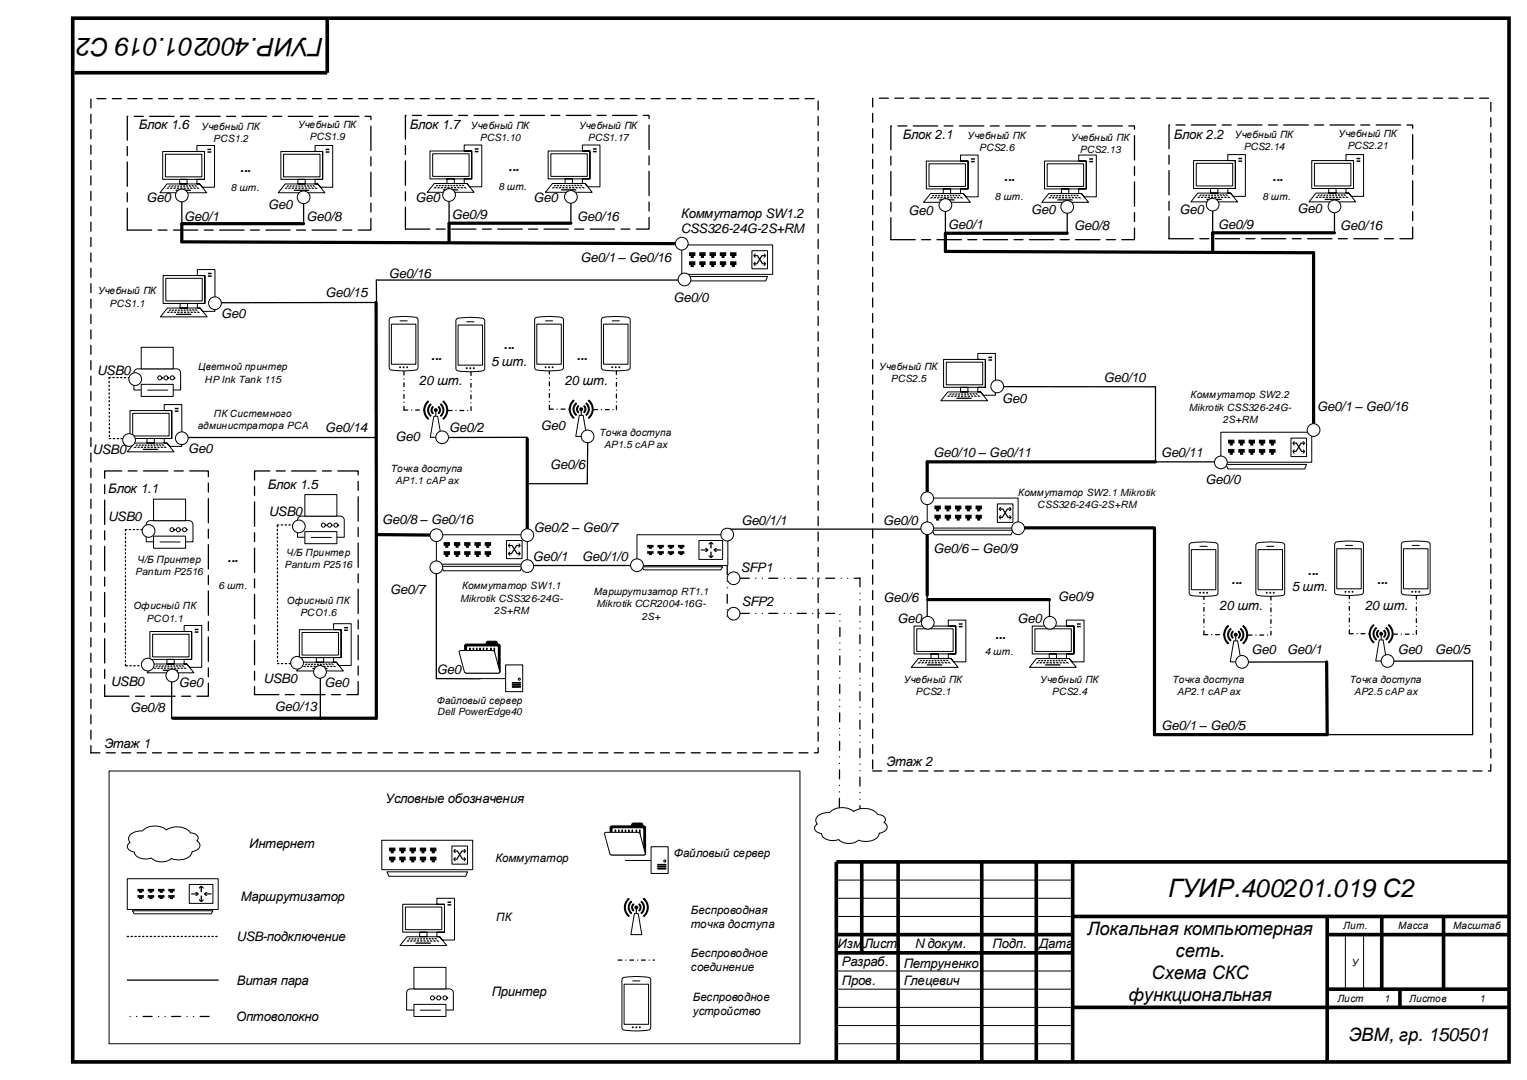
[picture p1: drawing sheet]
<svg xmlns="http://www.w3.org/2000/svg" width="420mm" height="297mm" viewBox="0 0 420 297" stroke-linecap="round" stroke-linejoin="round" font-family="sans-serif">
<defs><g id="words">
<g font-size="7">
<text x="88.9" y="10.5" transform="rotate(-180 88.9 10.5)">ГУИР.400201.019 С2</text>
<text x="321.3" y="246.8">ГУИР.400201.019 С2</text>
</g>
<g font-size="5.1">
<text x="299" y="257.1">Локальная компьютерная</text>
<text x="323.3" y="263.1">сеть.</text>
<text x="316.7" y="269.1">Схема СКС</text>
<text x="310.4" y="275.1">функциональная</text>
<text x="371" y="286.2">ЭВМ, гр. 150501</text>
</g>
<g font-size="3.6">
<text x="38.2" y="35.6">Блок 1.6</text>
<text x="112.7" y="35.6">Блок 1.7</text>
<text x="248.3" y="38.2">Блок 2.1</text>
<text x="322.8" y="38.2">Блок 2.2</text>
<text x="66.1" y="47.3">...</text>
<text x="139.9" y="47.1">...</text>
<text x="276.2" y="49.9">...</text>
<text x="350" y="49.8">...</text>
<text x="40.3" y="55.6">Ge0</text>
<text x="73.7" y="57.3">Ge0</text>
<text x="114.2" y="55.6">Ge0</text>
<text x="146.8" y="55.6">Ge0</text>
<text x="187.3" y="60">Коммутатор SW1.2</text>
<text x="249.8" y="59.1">Ge0</text>
<text x="283.6" y="58.8">Ge0</text>
<text x="324.4" y="58.8">Ge0</text>
<text x="356.9" y="58.6">Ge0</text>
<text x="50.6" y="60.8">Ge0/1</text>
<text x="84.3" y="60.8">Ge0/8</text>
<text x="124.3" y="60.3">Ge0/9</text>
<text x="158.7" y="60.8">Ge0/16</text>
<text x="187.3" y="64.2">CSS326-24G-2S+RM</text>
<text x="260.7" y="62.8">Ge0/1</text>
<text x="295.4" y="63.3">Ge0/8</text>
<text x="335" y="62.8">Ge0/9</text>
<text x="368.6" y="63.3">Ge0/16</text>
<text x="106.9" y="76.4">Ge0/16</text>
<text x="159.6" y="72.1">Ge0/1 – Ge0/16</text>
<text x="89.5" y="81.7">Ge0/15</text>
<text x="185.2" y="83.1">Ge0/0</text>
<text x="60.8" y="87.5">Ge0</text>
<text x="138.6" y="95.9">...</text>
<text x="118.6" y="98.9">...</text>
<text x="135.1" y="100.6">5 шт.</text>
<text x="158.6" y="98.9">...</text>
<text x="26.7" y="103">USB0</text>
<text x="115.3" y="106">20 шт.</text>
<text x="155.3" y="106">20 шт.</text>
<text x="303.5" y="104.9">Ge0/10</text>
<text x="275.6" y="110.7">Ge0</text>
<text x="362.2" y="113.1">Ge0/1 – Ge0/16</text>
<text x="89.4" y="118.9">Ge0/14</text>
<text x="123.5" y="118.9">Ge0/2</text>
<text x="148.8" y="118.1">Ge0</text>
<text x="25.4" y="124.9">USB0</text>
<text x="51.7" y="124.6">Ge0</text>
<text x="108.7" y="121.4">Ge0</text>
<text x="256.7" y="125.6">Ge0/10 – Ge0/11</text>
<text x="319.3" y="125.6">Ge0/11</text>
<text x="151.3" y="128.9">Ge0/6</text>
<text x="29.8" y="135.6">Блок 1.1</text>
<text x="73.6" y="134.4">Блок 1.5</text>
<text x="331.5" y="133.1">Ge0/0</text>
<text x="29.7" y="143.2">USB0</text>
<text x="73.9" y="141.9">USB0</text>
<text x="105.1" y="144.2">Ge0/8 – Ge0/16</text>
<text x="146.8" y="146.2">Ge0/2 – Ge0/7</text>
<text x="203.9" y="144.4">Ge0/1/1</text>
<text x="242.9" y="144.4">Ge0/0</text>
<text x="62.6" y="154.6">...</text>
<text x="146.6" y="154.2">Ge0/1</text>
<text x="160.1" y="154.2">Ge0/1/0</text>
<text x="256.8" y="152.1">Ge0/6 – Ge0/9</text>
<text x="203.7" y="157.2">SFP1</text>
<text x="338.7" y="160.7">...</text>
<text x="359.7" y="158.2">...</text>
<text x="378.7" y="160.7">...</text>
<text x="107.3" y="163.4">Ge0/7</text>
<text x="204" y="166.7">SFP2</text>
<text x="243" y="165.4">Ge0/6</text>
<text x="291" y="165.2">Ge0/9</text>
<text x="335.4" y="167.8">20 шт.</text>
<text x="355.3" y="162.6">5 шт.</text>
<text x="375.4" y="167.8">20 шт.</text>
<text x="246.8" y="171.4">Ge0</text>
<text x="279.8" y="171.4">Ge0</text>
<text x="273.7" y="175.7">...</text>
<text x="344.2" y="179.9">Ge0</text>
<text x="354" y="179.9">Ge0/1</text>
<text x="384.4" y="179.9">Ge0</text>
<text x="394.7" y="179.9">Ge0/5</text>
<text x="120.2" y="185.4">Ge0</text>
<text x="30.4" y="188.7">USB0</text>
<text x="49.2" y="188.9">Ge0</text>
<text x="72.5" y="187.7">USB0</text>
<text x="89.2" y="188.9">Ge0</text>
<text x="35.8" y="195.9">Ge0/8</text>
<text x="75.6" y="195.4">Ge0/13</text>
<text x="319.4" y="200.7">Ge0/1 – Ge0/5</text>
<text x="28.7" y="205.7">Этаж 1</text>
<text x="243.8" y="210.7">Этаж 2</text>
<text x="106" y="220.7">Условные обозначения</text>
<text x="68.5" y="233.2">Интернет</text>
<text x="66.2" y="247.7">Маршрутизатор</text>
<text x="65" y="258.7">USB-подключение</text>
<text x="230.4" y="260.7">Изм.</text>
<text x="237.6" y="260.7">Лист</text>
<text x="251.5" y="260.7">N докум.</text>
<text x="273" y="260.7">Подп.</text>
<text x="285.8" y="260.7">Дата</text>
<text x="231.5" y="265.7">Разраб.</text>
<text x="248.5" y="266">Петруненко</text>
<text x="65.2" y="270.7">Витая пара</text>
<text x="135.2" y="273.7">Принтер</text>
<text x="231.5" y="270.7">Пров.</text>
<text x="248.5" y="270.7">Глецевич</text>
<text x="64.9" y="280.7">Оптоволокно</text>
</g>
<g font-size="3.2">
<text x="136.2" y="237.1">Коммутатор</text>
<text x="185.3" y="235.6">Файловый сервер</text>
<text x="190" y="251.2">Беспроводная</text>
<text x="136.5" y="253.1">ПК</text>
<text x="190" y="255">точка доступа</text>
<text x="190" y="263.2">Беспроводное</text>
<text x="190" y="267.1">соединение</text>
<text x="190.5" y="275.2">Беспроводное</text>
<text x="190.5" y="279.1">устройство</text>
</g>
<g font-size="2.8">
<text x="55.4" y="35.7">Учебный ПК</text>
<text x="82" y="35.2">Учебный ПК</text>
<text x="129.5" y="35.3">Учебный ПК</text>
<text x="159.2" y="35.4">Учебный ПК</text>
<text x="58.6" y="39.1">PCS1.2</text>
<text x="85.2" y="38.6">PCS1.9</text>
<text x="131.9" y="38.7">PCS1.10</text>
<text x="161.6" y="38.8">PCS1.17</text>
<text x="266.1" y="38.2">Учебный ПК</text>
<text x="269.3" y="41.6">PCS2.6</text>
<text x="294.6" y="38.7">Учебный ПК</text>
<text x="339.6" y="37.9">Учебный ПК</text>
<text x="342" y="41.3">PCS2.14</text>
<text x="368.1" y="37.7">Учебный ПК</text>
<text x="370.5" y="41.1">PCS2.21</text>
<text x="297" y="42.1">PCS2.13</text>
<text x="63.5" y="52.5">8 шт.</text>
<text x="137.1" y="52.3">8 шт.</text>
<text x="273.6" y="55.1">8 шт.</text>
<text x="347.2" y="55">8 шт.</text>
<text x="27" y="80.9">Учебный ПК</text>
<text x="30.2" y="84.3">PCS1.1</text>
<text x="54.5" y="101.9">Цветной принтер</text>
<text x="241.8" y="101.7">Учебный ПК</text>
<text x="56.3" y="105.2">HP Ink Tank 115</text>
<text x="245" y="105.1">PCS2.5</text>
<text x="326.9" y="112.9">Mikrotik CSS326-24G-</text>
<text x="327.4" y="109.5">Коммутатор SW2.2</text>
<text x="54.4" y="117.9">администратора PCA</text>
<text x="58.8" y="114.5">ПК Системного</text>
<text x="164.9" y="119.8">Точка доступа</text>
<text x="336.3" y="116.3">2S+RM</text>
<text x="166.1" y="123.1">AP1.5 cAP ax</text>
<text x="107.5" y="129.8">Точка доступа</text>
<text x="108.7" y="133.1">AP1.1 cAP ax</text>
<text x="280.1" y="136.2">Коммутатор SW2.1 Mikrotik</text>
<text x="285.3" y="139.6">CSS326-24G-2S+RM</text>
<text x="37.8" y="154.8">Ч/Б Принтер</text>
<text x="78.8" y="152.8">Ч/Б Принтер</text>
<text x="37.2" y="158.2">Pantum P2516</text>
<text x="60.1" y="161.9">6 шт.</text>
<text x="78.2" y="156.1">Pantum P2516</text>
<text x="36.7" y="167.6">Офисный ПК</text>
<text x="78.9" y="166.1">Офисный ПК</text>
<text x="126.6" y="165.5">Mikrotik CSS326-24G-</text>
<text x="127.1" y="162.1">Коммутатор SW1.1</text>
<text x="163.3" y="163.6">Маршрутизатор RT1.1</text>
<text x="164" y="167">Mikrotik CCR2004-16G-</text>
<text x="40.3" y="171">PCO1.1</text>
<text x="82.5" y="169.5">PCO1.6</text>
<text x="135.9" y="168.9">2S+RM</text>
<text x="176.5" y="170.3">2S+</text>
<text x="270.8" y="180.1">4 шт.</text>
<text x="248.6" y="187.8">Учебный ПК</text>
<text x="251.8" y="191.2">PCS2.1</text>
<text x="286.1" y="187.8">Учебный ПК</text>
<text x="289.3" y="191.2">PCS2.4</text>
<text x="322.5" y="187.8">Точка доступа</text>
<text x="323.7" y="191.2">AP2.1 cAP ax</text>
<text x="371.2" y="187.8">Точка доступа</text>
<text x="372.4" y="191.2">AP2.5 cAP ax</text>
<text x="120.1" y="193.5">Файловый сервер</text>
<text x="120.3" y="196.5">Dell PowerEdge40</text>
<text x="369.4" y="255.5">Лит.</text>
<text x="384.5" y="255.5">Масса</text>
<text x="399.6" y="255.5">Масштаб</text>
<text x="371.8" y="265.5">У</text>
<text x="367.8" y="275.5">Лист</text>
<text x="380.7" y="275.5">1</text>
<text x="387.5" y="275.5">Листов</text>
<text x="406.9" y="275.5">1</text>
</g>
</g></defs>
<path d="M50 66.5l137.5 .5M361.3 69.5v48.5M255 147v16.7" fill="none" stroke="#000" stroke-width=".88"/>
<path d="M82.3 142.1l.6-.2 11 .1 .6 .4 .2 .6v4.7h-12.9v-4.7z" fill-rule="evenodd" fill="#fff"/>
<path d="M82.3 142.1l.6-.2 11 .1 .6 .4 .2 .6v4.7h-12.9v-4.7z" fill="none" stroke="#000" stroke-width=".28"/>
<path d="M83.8 146.2v3.3h8.8v-3.3zM83.8 136v5.9h8.8v-5.9z" fill-rule="evenodd" fill="#fff"/>
<path d="M83.8 136h8.8v5.9h-8.8zM83.8 146.2h8.8v3.3h-8.8zM85.6 147.8h5.5" fill="none" stroke="#000" stroke-width=".28"/>
<path d="M91.8 144.4a.55 .55 0 0 0 1.1 0 .55 .55 0 0 0-1.1 0zM90.1 144.4a.55 .55 0 0 0 1.1 0 .55 .55 0 0 0-1.1 0zM88.4 144.4a.56 .56 0 0 0 1.1 0 .56 .56 0 0 0-1.1 0z" fill-rule="evenodd" fill="#fff"/>
<g fill="none" stroke="#000" stroke-width=".28">
<path d="M89.5 144.4h.1M91.2 144.4h.1M92.9 144.4h.1"/>
<circle cx="88.9" cy="144.4" r=".56"/>
<circle cx="90.6" cy="144.4" r=".55"/>
<circle cx="92.4" cy="144.4" r=".55"/>
</g>
<path d="M91.7 171.5v1.6h2.1v7.7h-2.1v1.3h.8l.7 .9h3.4v-11.5zM82.3 173.1v7.7h11.5v-7.7zM83.5 182.1l-1.9 2.4h12.8l-1.9-2.4zM87 180.8v1.3h2v-1.3z" fill-rule="evenodd" fill="#fff"/>
<path d="M82.3 173.1h11.5v7.7h-11.5zM91.7 171.5h4.9v11.5h-3.4l-.7-.9h-.8v-1.3h2.1v-7.7h-2.1zM83.5 182.1h9l1.9 2.4h-12.8zM87 180.8h2v1.3h-2z" fill="none" stroke="#000" stroke-width=".28"/>
<path d="M83.1 173.9h10v6.2h-10z" fill-rule="evenodd" fill="#fff"/>
<path d="M83.1 173.9h10v6.2h-10z" fill="none" stroke="#000" stroke-width=".28"/>
<path d="M94.6 172.4v.4h1.1v-.4zM94.6 173.1v.4h1.1v-.4zM91.5 183.1l.4 .3h.6l-.4-.3zM91 182.4l.3 .4h.5l-.3-.4zM90.7 183.1l.2 .3h.6l-.3-.3zM90.2 182.4l.3 .4h.5l-.3-.4zM89.8 183.1l.2 .3h.6l-.3-.3zM89.5 182.4l.2 .4h.5l-.3-.4zM88.9 183.1l.1 .3h.6l-.1-.3zM88.7 182.5l.1 .3h.6l-.2-.3zM88 183.1l.1 .3h.6l-.1-.3zM87.9 182.5l.1 .3h.5l-.1-.3zM87.2 182.5v.3h.5v-.3zM87.1 183.1v.3h.6v-.3zM86.4 182.5l-.1 .3h.6v-.3zM86.3 183.1l-.1 .3h.6v-.3zM85.9 183.6l-.1 .4h4.3l-.1-.4zM85.6 182.5l-.1 .3h.5l.1-.3zM85.4 183.1l-.2 .3h.6l.2-.3zM84.9 182.5l-.3 .3h.6l.2-.3zM84.5 183.1l-.2 .3h.6l.2-.3zM84.1 182.5l-.3 .3h.5l.3-.3zM83.6 183.1l-.3 .3h.6l.3-.3z" fill-rule="evenodd" fill="#000"/>
<path d="M120 157v29.6M200 145.5h55" fill="none" stroke="#000" stroke-width=".35"/>
<path d="M145 120.7v24.7M255 127v10M280 145.2h37.5" fill="none" stroke="#000" stroke-width=".88"/>
<path d="M236.5 224v-65.3" fill="none" stroke="#000" stroke-width=".35" stroke-dasharray="2.5 1.8 0 1.8 0 1.8"/>
<path d="M121.4 155.7l.5 1.3h21.2l.5-1.3zM120 147.1v8h25v-8z" fill-rule="evenodd" fill="#fff"/>
<path d="M120 147.1h25v8h-25zM121.4 155.7h22.2l-.5 1.3h-21.2z" fill="none" stroke="#000" stroke-width=".28"/>
<path d="M139.3 148.6h4.3v5h-4.3z" fill-rule="evenodd" fill="#fff"/>
<path d="M139.3 148.6h4.3v5h-4.3z" fill="none" stroke="#000" stroke-width=".28"/>
<g fill="#000">
<path d="M122 151.6v1h.5v.5h.8v-.5h.5v-1zM124.8 151.6v1h.5v.5h.8v-.5h.5v-1zM127.6 151.6v1h.5v.5h.8v-.5h.5v-1zM130.5 151.6v1h.4v.5h.9v-.5h.4v-1zM133.3 151.6v1h.5v.5h.8v-.5h.5v-1zM133.3 149.1v1h.5v.5h.8v-.5h.5v-1zM130.5 149.1v1h.4v.5h.9v-.5h.4v-1zM127.6 149.1v1h.5v.5h.8v-.5h.5v-1zM124.8 149.1v1h.5v.5h.8v-.5h.5v-1zM122 149.1v1h.5v.5h.8v-.5h.5v-1z" fill-rule="evenodd"/>
<path d="M140.1 149.5h.3l-.3 .3h.8l.5 .9 .6-.9h.8l-.3-.3h.3l.4 .5-.4 .5h-.3l.3-.3h-.6l-.6 .8 .7 1.1h.5l-.3-.4h.3l.4 .5-.4 .6h-.3l.3-.4h-.7l-.7-1.1-.6 1.1h-.7l.3 .4h-.3l-.4-.6 .4-.5h.3l-.3 .4h.5l.6-1.1-.5-.8h-.6l.3 .3h-.3l-.4-.5z" fill-rule="evenodd"/>
</g>
<path d="M176.6 155.9l.5 .8h21.1l.5-.8zM175.2 147v8.5h25v-8.5z" fill-rule="evenodd" fill="#fff"/>
<path d="M175.2 147h25v8.5h-25zM176.6 155.9h22.1l-.5 .8h-21.1z" fill="none" stroke="#000" stroke-width=".28"/>
<path d="M192.2 148.6h6.5v5.2h-6.5z" fill-rule="evenodd" fill="#fff"/>
<path d="M192.2 148.6h6.5v5.2h-6.5zM30 212h190v75h-190zM230 242h65M230 247h65M230 252h65M370 257v15M375 257v15M230 272h65M230 277h65M230 267h65M230 282h65M230 287h65" fill="none" stroke="#000" stroke-width=".28"/>
<g fill="#000">
<path d="M178 149.8v.7h.4v.4h.9v-.4h.4v-.7zM180.8 149.8v.7h.5v.4h.8v-.4h.5v-.7zM183.6 149.8v.7h.5v.4h.8v-.4h.5v-.7zM186.5 149.8v.7h.4v.4h.9v-.4h.4v-.7zM186.5 151.5v.8h.4v.3h.9v-.3h.4v-.8zM183.6 151.5v.8h.5v.3h.8v-.3h.5v-.8zM180.8 151.5v.8h.5v.3h.8v-.3h.5v-.8zM178 151.5v.8h.4v.3h.9v-.3h.4v-.8z" fill-rule="evenodd"/>
<path d="M195.3 151.7v1.3l-.4-.4v.4l.6 .5 .7-.5v-.4l-.5 .4v-1.3zM196.2 151.2l.5 .6h.6l-.5-.4h1.5v-.3h-1.5l.5-.4h-.6zM194.9 149.4v.4l.4-.3v1.3h.4v-1.3l.5 .3v-.4l-.7-.5zM192.7 151.1v.3h1.6l-.5 .4h.5l.6-.6-.6-.5h-.5l.4 .4z" fill-rule="evenodd"/>
</g>
<path d="M145.1 155.5h29.9" fill="none" stroke="#000" stroke-width=".35"/>
<path d="M203.6 159h32.9" fill="none" stroke="#000" stroke-width=".35" stroke-dasharray="2.5 1.8 0 1.8 0 1.8"/>
<g fill="none" stroke="#000" stroke-width="1" stroke-linecap="butt">
<path d="M20 5h395v287h-395zM90 5v15h-69.5M237 237v25M247 237v55M270 237v55M285 237v55M295 237v55M415 237h-185v55M230 257h65M295 252h120M365 252v40M365 257h50"/>
<path d="M380 252v20M397 252v20M230 262h65M295 277h120M365 272h50M385 272v5"/>
</g>
<path d="M25 27.1h200v179.9h-200zM240 27h170v185h-170z" fill="none" stroke="#000" stroke-width=".35" stroke-dasharray="2.5 1.8"/>
<path d="M103.4 83.2l.1 67.8M103.5 147l17 .1" fill="none" stroke="#000" stroke-width=".88"/>
<circle cx="201.7" cy="159" r="1.75" fill="#fff"/>
<circle cx="201.7" cy="159" r="1.75" fill="none" stroke="#000" stroke-width=".28"/>
<circle cx="175.2" cy="155.4" r="1.75" fill="#fff"/>
<circle cx="175.2" cy="155.4" r="1.75" fill="none" stroke="#000" stroke-width=".28"/>
<circle cx="120" cy="147.2" r="1.75" fill="#fff"/>
<circle cx="120" cy="147.2" r="1.75" fill="none" stroke="#000" stroke-width=".28"/>
<circle cx="145" cy="155.7" r="1.75" fill="#fff"/>
<circle cx="145" cy="155.7" r="1.75" fill="none" stroke="#000" stroke-width=".28"/>
<circle cx="145" cy="147.2" r="1.75" fill="#fff"/>
<circle cx="145" cy="147.2" r="1.75" fill="none" stroke="#000" stroke-width=".28"/>
<path d="M57.5 279.5h-22.5" fill="none" stroke="#000" stroke-width=".35" stroke-dasharray="2.5 1.8 0 1.8 0 1.8"/>
<path d="M35.9 229.5a4.3 4.3 0 0 1 3.3-1 4.9 4.9 0 0 1 6.6-.3 5.1 5.1 0 0 1 6.6 .8 1.98 1.98 0 0 1 2.1 1.5l-.4 .7a1.36 1.36 0 0 1 .9 1.3 1.36 1.36 0 0 1-.9 1.2l-1.3 .5a2.79 2.79 0 0 1-3 2.2h-1.4l-1.3-.3a4.2 4.2 0 0 1-5.4-.2 3.8 3.8 0 0 1-4.7-1.2v-.4a1.78 1.78 0 0 1-1.9-2l.7-.6-.4-.6a1.48 1.48 0 0 1 .5-1.6z" fill-rule="evenodd" fill="#fff"/>
<path d="M35.9 229.5a4.3 4.3 0 0 1 3.3-1 4.9 4.9 0 0 1 6.6-.3 5.1 5.1 0 0 1 6.6 .8 1.98 1.98 0 0 1 2.1 1.5l-.4 .7a1.36 1.36 0 0 1 .9 1.3 1.36 1.36 0 0 1-.9 1.2l-1.3 .5a2.79 2.79 0 0 1-3 2.2h-1.4l-1.3-.3a4.2 4.2 0 0 1-5.4-.2 3.8 3.8 0 0 1-4.7-1.2v-.4a1.78 1.78 0 0 1-1.9-2l.7-.6-.4-.6a1.48 1.48 0 0 1 .5-1.6z" fill="none" stroke="#000" stroke-width=".28"/>
<path d="M36.4 250.4l.5 .9h21.2l.5-.9zM35 241.6v8.5h25v-8.5z" fill-rule="evenodd" fill="#fff"/>
<path d="M35 241.6h25v8.5h-25zM36.4 250.4h22.2l-.5 .9h-21.2z" fill="none" stroke="#000" stroke-width=".28"/>
<path d="M52 243.2h6.6v5.2h-6.6z" fill-rule="evenodd" fill="#fff"/>
<path d="M52 243.2h6.6v5.2h-6.6z" fill="none" stroke="#000" stroke-width=".28"/>
<g fill="#000">
<path d="M37.8 244.4v.7h.5v.4h.8v-.4h.5v-.7zM40.6 244.4v.7h.5v.4h.8v-.4h.5v-.7zM43.5 244.4v.7h.4v.4h.9v-.4h.4v-.7zM46.3 244.4v.7h.4v.4h.9v-.4h.4v-.7zM46.3 246.1v.7h.4v.4h.9v-.4h.4v-.7zM43.5 246.1v.7h.4v.4h.9v-.4h.4v-.7zM40.6 246.1v.7h.5v.4h.8v-.4h.5v-.7zM37.8 246.1v.7h.5v.4h.8v-.4h.5v-.7z" fill-rule="evenodd"/>
<path d="M55.2 246.3v1.3l-.5-.4v.4l.7 .5 .6-.5v-.4l-.5 .4v-1.3zM56 245.8l.6 .5h.5l-.5-.3h1.6v-.4h-1.6l.5-.3h-.5zM54.7 244v.4l.5-.3v1.2h.3v-1.2l.5 .3v-.4l-.6-.5zM52.6 245.6v.4h1.5l-.5 .3h.6l.5-.5-.5-.5h-.6l.5 .3z" fill-rule="evenodd"/>
</g>
<path d="M106.4 239.7l.5 1.3h21.2l.5-1.3zM105 231v8.1h25v-8.1z" fill-rule="evenodd" fill="#fff"/>
<path d="M105 231h25v8.1h-25zM106.4 239.7h22.2l-.5 1.3h-21.2z" fill="none" stroke="#000" stroke-width=".28"/>
<path d="M124.3 232.6h4.3v5h-4.3z" fill-rule="evenodd" fill="#fff"/>
<path d="M124.3 232.6h4.3v5h-4.3z" fill="none" stroke="#000" stroke-width=".28"/>
<g fill="#000">
<path d="M107 235.6v1h.4v.5h.9v-.5h.4v-1zM109.8 235.6v1h.5v.5h.8v-.5h.5v-1zM112.6 235.6v1h.5v.5h.8v-.5h.5v-1zM115.5 235.6v1h.4v.5h.9v-.5h.4v-1zM118.3 235.6v1h.4v.5h.9v-.5h.4v-1zM118.3 233.1v1h.4v.5h.9v-.5h.4v-1zM115.5 233.1v1h.4v.5h.9v-.5h.4v-1zM112.6 233.1v1h.5v.5h.8v-.5h.5v-1zM109.8 233.1v1h.5v.5h.8v-.5h.5v-1zM107 233.1v1h.4v.5h.9v-.5h.4v-1z" fill-rule="evenodd"/>
<path d="M125 233.5h.4l-.3 .3h.8l.5 .9 .6-.9h.8l-.4-.3h.4l.4 .5-.4 .5h-.4l.4-.3h-.6l-.6 .8 .7 1.1h.5l-.4-.4h.4l.4 .5-.4 .6h-.4l.4-.4h-.7l-.7-1.1-.7 1.1h-.6l.3 .4h-.4l-.4-.6 .4-.5h.4l-.3 .4h.5l.6-1.1-.5-.8h-.6l.3 .3h-.4l-.4-.5z" fill-rule="evenodd"/>
</g>
<path d="M35 257.5h25" fill="none" stroke="#000" stroke-width=".35" stroke-dasharray=".4 .7"/>
<path d="M103.5 151v46.5" fill="none" stroke="#000" stroke-width=".88"/>
<path d="M103.5 77h86.5M50.7 120.3h52.8" fill="none" stroke="#000" stroke-width=".35"/>
<path d="M35 32h67v31.3h-67z" fill="none" stroke="#000" stroke-width=".35" stroke-dasharray="6.7 1.8 2.5 1.8"/>
<path d="M256.4 145.8l.5 1.2h21.2l.5-1.2zM255 137v8.2h25v-8.2z" fill-rule="evenodd" fill="#fff"/>
<path d="M255 137h25v8.2h-25zM256.4 145.8h22.2l-.5 1.2h-21.2z" fill="none" stroke="#000" stroke-width=".28"/>
<path d="M274.3 138.6h4.3v5h-4.3z" fill-rule="evenodd" fill="#fff"/>
<path d="M274.3 138.6h4.3v5h-4.3z" fill="none" stroke="#000" stroke-width=".28"/>
<g fill="#000">
<path d="M257 141.5v1.1h.4v.5h.9v-.5h.4v-1.1zM259.8 141.5v1.1h.5v.5h.8v-.5h.5v-1.1zM262.6 141.5v1.1h.5v.5h.8v-.5h.5v-1.1zM265.5 141.5v1.1h.4v.5h.9v-.5h.4v-1.1zM268.3 141.5v1.1h.4v.5h.9v-.5h.4v-1.1zM268.3 139v1.1h.4v.5h.9v-.5h.4v-1.1zM265.5 139v1.1h.4v.5h.9v-.5h.4v-1.1zM262.6 139v1.1h.5v.5h.8v-.5h.5v-1.1zM259.8 139v1.1h.5v.5h.8v-.5h.5v-1.1zM257 139v1.1h.4v.5h.9v-.5h.4v-1.1z" fill-rule="evenodd"/>
<path d="M275 139.4h.4l-.3 .4h.8l.5 .9 .6-.9h.8l-.4-.4h.4l.4 .6-.4 .5h-.4l.4-.4h-.6l-.6 .9 .7 1.1h.5l-.4-.4h.4l.4 .5-.4 .6h-.4l.4-.4h-.7l-.7-1.1-.7 1.1h-.6l.3 .4h-.4l-.4-.6 .4-.5h.4l-.3 .4h.5l.6-1.1-.5-.9h-.6l.3 .4h-.4l-.4-.5z" fill-rule="evenodd"/>
</g>
<circle cx="255" cy="137" r="1.75" fill="#fff"/>
<circle cx="255" cy="137" r="1.75" fill="none" stroke="#000" stroke-width=".28"/>
<circle cx="280" cy="145.2" r="1.75" fill="#fff"/>
<circle cx="280" cy="145.2" r="1.75" fill="none" stroke="#000" stroke-width=".28"/>
<circle cx="255" cy="145.2" r="1.75" fill="#fff"/>
<circle cx="255" cy="145.2" r="1.75" fill="none" stroke="#000" stroke-width=".28"/>
<circle cx="200" cy="147" r="1.75" fill="#fff"/>
<circle cx="200" cy="147" r="1.75" fill="none" stroke="#000" stroke-width=".28"/>
<path d="M255 127h62.8" fill="none" stroke="#000" stroke-width=".88"/>
<path d="M175.8 248.5l-.1 .2 .3 .8-.3 .8 .1 .2a1.31 1.31 0 0 0 0-2zM176.4 247.8l-.1 .2a1.96 1.96 0 0 1 0 3l.1 .2a2.24 2.24 0 0 0 0-3.4zM177.1 247l-.2 .2a3 3 0 0 1 0 4.6l.2 .2a3.3 3.3 0 0 0 0-5zM174.2 248.5a1.31 1.31 0 0 0 0 2l.1-.2-.3-.8 .3-.8zM173.3 248.1a2.24 2.24 0 0 0 .3 3.1l.1-.2a1.96 1.96 0 0 1 0-3l-.1-.2zM172.5 247.3a3.3 3.3 0 0 0 .4 4.7l.2-.2a3 3 0 0 1 0-4.6l-.2-.2z" fill-rule="evenodd" fill="#fff"/>
<path d="M172.5 247.3l.4-.3 .2 .2a3 3 0 0 0 0 4.6l-.2 .2a3.3 3.3 0 0 1-.4-4.7zM173.3 248.1l.3-.3 .1 .2a1.96 1.96 0 0 0 0 3l-.1 .2a2.24 2.24 0 0 1-.3-3.1zM174.2 248.5l.1 .2-.3 .8 .3 .8-.1 .2a1.31 1.31 0 0 1 0-2zM175.8 248.5a1.31 1.31 0 0 1 0 2l-.1-.2 .3-.8-.3-.8zM176.4 247.8a2.24 2.24 0 0 1 0 3.4l-.1-.2a1.96 1.96 0 0 0 0-3zM177.1 247a3.3 3.3 0 0 1 0 5l-.2-.2a3 3 0 0 0 0-4.6z" fill="none" stroke="#000" stroke-width=".28"/>
<path d="M174.7 249a.55 .55 0 0 1 .8 .3 .55 .55 0 0 1-.3 .7v1.2h-.3v-1.2a.55 .55 0 0 1-.4-.4 .55 .55 0 0 1 .2-.6z" fill-rule="evenodd" fill="#000"/>
<path d="M174.5 251.2h1l1 5.8h-3z" fill-rule="evenodd" fill="#fff"/>
<path d="M174.5 251.2h1l1 5.8h-3z" fill="none" stroke="#000" stroke-width=".28"/>
<path d="M331.1 174.5v-21.5M170 264h10" fill="none" stroke="#000" stroke-width=".35" stroke-dasharray="1.1 1.1 0 1.1"/>
<path d="M340.7 173.5l-.2 .2 .4 .8-.4 .8 .2 .2a1.31 1.31 0 0 0 0-2zM341.3 172.8l-.2 .2a1.96 1.96 0 0 1 0 3l.2 .2a2.24 2.24 0 0 0 0-3.4zM342 172l-.2 .2a3 3 0 0 1 0 4.6l.2 .2a3.3 3.3 0 0 0 0-5zM339 173.5a1.31 1.31 0 0 0 0 2l.2-.2-.4-.8 .4-.8zM338.4 172.8a2.24 2.24 0 0 0 0 3.4l.2-.2a1.96 1.96 0 0 1 0-3zM337.4 172.3a3.3 3.3 0 0 0 .3 4.7l.2-.2a3 3 0 0 1 0-4.6l-.2-.2z" fill-rule="evenodd" fill="#fff"/>
<path d="M337.4 172.3l.3-.3 .2 .2a3 3 0 0 0 0 4.6l-.2 .2a3.3 3.3 0 0 1-.3-4.7zM338.4 172.8l.2 .2a1.96 1.96 0 0 0 0 3l-.2 .2a2.24 2.24 0 0 1 0-3.4zM339 173.5l.2 .2-.4 .8 .4 .8-.2 .2a1.31 1.31 0 0 1 0-2zM340.7 173.5a1.31 1.31 0 0 1 0 2l-.2-.2 .4-.8-.4-.8zM341.3 172.8a2.24 2.24 0 0 1 0 3.4l-.2-.2a1.96 1.96 0 0 0 0-3zM342 172a3.3 3.3 0 0 1 0 5l-.2-.2a3 3 0 0 0 0-4.6z" fill="none" stroke="#000" stroke-width=".28"/>
<path d="M339.6 174a.55 .55 0 0 1 .7 .3 .55 .55 0 0 1-.3 .7v1.2h-.3v-1.2a.55 .55 0 0 1-.4-.4 .55 .55 0 0 1 .3-.6z" fill-rule="evenodd" fill="#000"/>
<path d="M339.3 176.2h1.1l.9 5.8h-3z" fill-rule="evenodd" fill="#fff"/>
<path d="M339.3 176.2h1.1l.9 5.8h-3z" fill="none" stroke="#000" stroke-width=".28"/>
<path d="M327.2 149.5a14.9 14.9 0 0 1 7.6 0l.2 .4v13.2l-.2 .4a15 15 0 0 1-7.6 0l-.2-.4v-13.2z" fill-rule="evenodd" fill="#fff"/>
<path d="M327.2 149.5a14.9 14.9 0 0 1 7.6 0l.2 .4v13.2l-.2 .4a15 15 0 0 1-7.6 0l-.2-.4v-13.2z" fill="none" stroke="#000" stroke-width=".28"/>
<path d="M327.6 151.1h6.8v11.1h-6.8z" fill-rule="evenodd" fill="#fff"/>
<path d="M327.6 151.1h6.8v11.1h-6.8zM330 150.2h2" fill="none" stroke="#000" stroke-width=".28"/>
<path d="M329.8 163a.27 .27 0 0 0 .5 0 .27 .27 0 0 0-.5 0zM330.7 163a.3 .3 0 0 0 .6 0 .3 .3 0 0 0-.6 0zM331.7 163a.27 .27 0 0 0 .5 0 .27 .27 0 0 0-.5 0z" fill-rule="evenodd" fill="#000"/>
<path d="M345.6 149.5a14.9 14.9 0 0 1 7.5 0l.2 .4v13.2l-.2 .4a15 15 0 0 1-7.5 0l-.2-.4v-13.2z" fill-rule="evenodd" fill="#fff"/>
<path d="M345.6 149.5a14.9 14.9 0 0 1 7.5 0l.2 .4v13.2l-.2 .4a15 15 0 0 1-7.5 0l-.2-.4v-13.2z" fill="none" stroke="#000" stroke-width=".28"/>
<path d="M346 151.1h6.7v11.1h-6.7z" fill-rule="evenodd" fill="#fff"/>
<path d="M346 151.1h6.7v11.1h-6.7zM348.4 150.2h1.9" fill="none" stroke="#000" stroke-width=".28"/>
<path d="M348.1 163a.27 .27 0 0 0 .5 0 .27 .27 0 0 0-.5 0zM349.1 163a.27 .27 0 0 0 .5 0 .27 .27 0 0 0-.5 0zM350 163a.3 .3 0 0 0 .6 0 .3 .3 0 0 0-.6 0z" fill-rule="evenodd" fill="#000"/>
<path d="M331.1 174.5h5.7M343.3 174.6h6.2M349.5 174.6v-10.6" fill="none" stroke="#000" stroke-width=".35" stroke-dasharray="1.1 1.1 0 1.1"/>
<path d="M365 182l-23.5 .1" fill="none" stroke="#000" stroke-width=".35"/>
<circle cx="341.6" cy="182" r="1.75" fill="#fff"/>
<circle cx="341.6" cy="182" r="1.75" fill="none" stroke="#000" stroke-width=".28"/>
<path d="M317.5 145.4v56.6h47.5l-.2-20" fill="none" stroke="#000" stroke-width=".88"/>
<path d="M171.2 269a15 15 0 0 1 7.6 0l.2 .4v13.2l-.2 .4a14.9 14.9 0 0 1-7.6 0l-.2-.4v-13.2z" fill-rule="evenodd" fill="#fff"/>
<path d="M171.2 269a15 15 0 0 1 7.6 0l.2 .4v13.2l-.2 .4a14.9 14.9 0 0 1-7.6 0l-.2-.4v-13.2z" fill="none" stroke="#000" stroke-width=".28"/>
<path d="M171.6 270.6h6.8v11.1h-6.8z" fill-rule="evenodd" fill="#fff"/>
<path d="M171.6 270.6h6.8v11.1h-6.8zM174 269.7h2" fill="none" stroke="#000" stroke-width=".28"/>
<path d="M173.8 282.5a.27 .27 0 0 0 .5 0 .27 .27 0 0 0-.5 0zM174.7 282.5a.3 .3 0 0 0 .6 0 .3 .3 0 0 0-.6 0zM175.7 282.5a.27 .27 0 0 0 .5 0 .27 .27 0 0 0-.5 0z" fill-rule="evenodd" fill="#000"/>
<path d="M224.9 224.4a4.3 4.3 0 0 1 3.3-1 4.9 4.9 0 0 1 6.6-.3 5.3 5.3 0 0 1 6.3 .4l.3 .5a1.98 1.98 0 0 1 2.1 1.5l-.4 .6a1.37 1.37 0 0 1 .9 1.3 1.37 1.37 0 0 1-.9 1.3l-1.3 .4a2.79 2.79 0 0 1-3 2.2h-1.4l-1.3-.3a4.2 4.2 0 0 1-5.4-.2 3.8 3.8 0 0 1-4.7-1.2v-.4a1.78 1.78 0 0 1-1.9-1.9l.7-.7-.4-.6a1.48 1.48 0 0 1 .5-1.6z" fill-rule="evenodd" fill="#fff"/>
<path d="M171.9 236.6h7M224.9 224.4a4.3 4.3 0 0 1 3.3-1 4.9 4.9 0 0 1 6.6-.3 5.3 5.3 0 0 1 6.3 .4l.3 .5a1.98 1.98 0 0 1 2.1 1.5l-.4 .6a1.37 1.37 0 0 1 .9 1.3 1.37 1.37 0 0 1-.9 1.3l-1.3 .4a2.79 2.79 0 0 1-3 2.2h-1.4l-1.3-.3a4.2 4.2 0 0 1-5.4-.2 3.8 3.8 0 0 1-4.7-1.2v-.4a1.78 1.78 0 0 1-1.9-1.9l.7-.7-.4-.6a1.48 1.48 0 0 1 .5-1.6z" fill="none" stroke="#000" stroke-width=".28"/>
<path d="M35 269.5h25" fill="none" stroke="#000" stroke-width=".35"/>
<path d="M179.1 232.8h4.7v7.4h-4.7z" fill-rule="evenodd" fill="#fff"/>
<path d="M168 227.2l5.7-.1 .1-.6 .4-.2 2.4 .1 .2 .7a.56 .56 0 0 1 .7 .5v7l-.2 .4-9.1 .1-.4-.5v-7zM179.1 232.8h4.7v7.4h-4.7z" fill="none" stroke="#000" stroke-width=".28"/>
<path d="M168 227.2l5.7-.1 .1-.6 .4-.2 2.4 .1 .2 .7a.56 .56 0 0 1 .7 .5v7l-.2 .4-9.1 .1-.4-.5v-7z" fill-rule="evenodd" fill="#000"/>
<path d="M168.3 227.6h8.7v6.8h-8.7z" fill-rule="evenodd" fill="#fff"/>
<path d="M168.3 227.6h8.7v6.8h-8.7z" fill="none" stroke="#000" stroke-width=".28"/>
<path d="M169.2 228.2v2.2h.1v-2.2zM170.1 228.2v2.2h.2v-2.2zM171 228.2v2.2h.2v-2.2zM171.9 228.2v2.2h.2v-2.2zM172.9 228.2v2.2h.1v-2.2zM173.8 228.2v2.2h.2v-2.2zM174.9 228.2v2.2h.2v-2.2zM175.9 228.2v2.2h.1v-2.2z" fill-rule="evenodd" fill="#742d27"/>
<path d="M169.2 228.2h.1v2.2h-.1zM170.1 228.2h.2v2.2h-.2zM171 228.2h.2v2.2h-.2zM171.9 228.2h.2v2.2h-.2zM172.9 228.2h.1v2.2h-.1zM173.8 228.2h.2v2.2h-.2zM174.9 228.2h.2v2.2h-.2zM175.9 228.2h.1v2.2h-.1z" fill="none" stroke="#000" stroke-width=".28"/>
<path d="M180.9 237.7v.2h2.3v-.2zM180.9 238.2v.2h2.3v-.2zM180.9 238.8v.2h2.3v-.2zM182.5 236.8a.3 .3 0 0 0 .6 0 .3 .3 0 0 0-.6 0zM166.4 228.9l-.1 .4 1.4 5.3 .3 .4 9.1 .1 .3-.2-1.4-5.6-.3-.4z" fill-rule="evenodd" fill="#fff"/>
<g fill="none" stroke="#000" stroke-width=".28">
<path d="M166.4 228.9h9.3l.3 .4 1.4 5.6-.3 .2-9.1-.1-.3-.4-1.4-5.3zM180.9 237.7h2.3v.2h-2.3zM180.9 238.2h2.3v.2h-2.3zM180.9 238.8h2.3v.2h-2.3z"/>
<circle cx="182.8" cy="236.8" r=".28"/>
</g>
<path d="M112.3 272.1l.6-.2 11 .1 .6 .4 .2 .6v4.7h-12.9v-4.7z" fill-rule="evenodd" fill="#fff"/>
<path d="M112.3 272.1l.6-.2 11 .1 .6 .4 .2 .6v4.7h-12.9v-4.7z" fill="none" stroke="#000" stroke-width=".28"/>
<path d="M113.8 276.2v3.3h8.8v-3.3zM113.8 266v5.9h8.8v-5.9z" fill-rule="evenodd" fill="#fff"/>
<path d="M113.8 276.2h8.8v3.3h-8.8zM113.8 266h8.8v5.9h-8.8zM115.6 277.8h5.5" fill="none" stroke="#000" stroke-width=".28"/>
<path d="M121.8 274.4a.55 .55 0 0 0 1.1 0 .55 .55 0 0 0-1.1 0zM120.1 274.4a.56 .56 0 0 0 1.1 0 .56 .56 0 0 0-1.1 0zM118.4 274.4a.56 .56 0 0 0 1.1 0 .56 .56 0 0 0-1.1 0z" fill-rule="evenodd" fill="#fff"/>
<g fill="none" stroke="#000" stroke-width=".28">
<path d="M119.5 274.4h.1M121.2 274.4h.1M122.9 274.4h.1"/>
<circle cx="118.9" cy="274.4" r=".56"/>
<circle cx="120.6" cy="274.4" r=".56"/>
<circle cx="122.4" cy="274.4" r=".55"/>
</g>
<path d="M120.2 247v1.6h2v7.7h-2v1.3h.7l.8 .9h3.3v-11.5zM110.7 248.6v7.7h11.5v-7.7zM111.9 257.6l-1.9 2.4h12.9l-2-2.4zM115.4 256.3v1.3h2v-1.3z" fill-rule="evenodd" fill="#fff"/>
<path d="M110.7 248.6h11.5v7.7h-11.5zM111.9 257.6h9l2 2.4h-12.9zM115.4 256.3h2v1.3h-2zM120.2 247h4.8v11.5h-3.3l-.8-.9h-.7v-1.3h2v-7.7h-2z" fill="none" stroke="#000" stroke-width=".28"/>
<path d="M111.5 249.4h10v6.2h-10z" fill-rule="evenodd" fill="#fff"/>
<path d="M111.5 249.4h10v6.2h-10z" fill="none" stroke="#000" stroke-width=".28"/>
<path d="M123.1 247.9v.4h1v-.4zM123.1 248.6v.4h1v-.4zM120 258.6l.3 .3h.6l-.4-.3zM119.4 257.9l.3 .4h.6l-.4-.4zM119.1 258.6l.2 .3h.6l-.3-.3zM118.6 257.9l.3 .4h.5l-.3-.4zM118.2 258.6l.2 .3h.6l-.2-.3zM117.9 257.9l.2 .4h.5l-.2-.4zM117.3 258.6l.1 .3h.7l-.2-.3zM117.1 258l.1 .3h.6l-.2-.3zM116.4 258.6l.1 .3h.6l-.1-.3zM116.4 258v.3h.6l-.1-.3zM115.6 258v.3h.5v-.3zM115.6 258.6l-.1 .3h.7l-.1-.3zM114.8 258l-.1 .3h.6v-.3zM114.7 258.6l-.1 .3h.6l.1-.3zM114.4 259.1l-.1 .4h4.3l-.2-.4zM114.1 258l-.2 .3h.5l.2-.3zM113.8 258.6l-.2 .3h.7l.1-.3zM113.3 258l-.2 .3h.5l.2-.3zM112.9 258.6l-.2 .3h.6l.2-.3zM112.5 258l-.3 .3h.6l.2-.3zM112 258.6l-.3 .3h.7l.2-.3z" fill-rule="evenodd" fill="#000"/>
<path d="M200 155.6v13.9" fill="none" stroke="#000" stroke-width=".35" stroke-dasharray="2.5 1.8 0 1.8 0 1.8"/>
<circle cx="201.7" cy="168.8" r="1.75" fill="#fff"/>
<circle cx="201.7" cy="168.8" r="1.75" fill="none" stroke="#000" stroke-width=".28"/>
<path d="M203.6 168.7h27.4M230.8 222l.2-53.3" fill="none" stroke="#000" stroke-width=".35" stroke-dasharray="2.5 1.8 0 1.8 0 1.8"/>
<path d="M371.1 174.3v-21.6" fill="none" stroke="#000" stroke-width=".35" stroke-dasharray="1.1 1.1 0 1.1"/>
<path d="M380.7 173.3l-.2 .2 .4 .8-.4 .8 .2 .2a1.3 1.3 0 0 0 0-2zM381.3 172.6l-.2 .2a1.96 1.96 0 0 1 0 3l.2 .2a2.24 2.24 0 0 0 0-3.4zM382 171.7l-.2 .3a3 3 0 0 1 0 4.6l.2 .2a3.3 3.3 0 0 0 0-5.1zM379 173.3a1.31 1.31 0 0 0 0 2l.2-.2-.4-.8 .4-.8zM378.4 172.6a2.24 2.24 0 0 0 0 3.4l.2-.2a1.96 1.96 0 0 1 0-3zM377.4 172.1a3.3 3.3 0 0 0 .3 4.7l.2-.2a3 3 0 0 1 0-4.6l-.2-.3z" fill-rule="evenodd" fill="#fff"/>
<path d="M377.4 172.1l.3-.4 .2 .3a3 3 0 0 0 0 4.6l-.2 .2a3.3 3.3 0 0 1-.3-4.7zM378.4 172.6l.2 .2a1.96 1.96 0 0 0 0 3l-.2 .2a2.24 2.24 0 0 1 0-3.4zM379 173.3l.2 .2-.4 .8 .4 .8-.2 .2a1.31 1.31 0 0 1 0-2zM380.7 173.3a1.3 1.3 0 0 1 0 2l-.2-.2 .4-.8-.4-.8zM381.3 172.6a2.24 2.24 0 0 1 0 3.4l-.2-.2a1.96 1.96 0 0 0 0-3zM382 171.7a3.3 3.3 0 0 1 0 5.1l-.2-.2a3 3 0 0 0 0-4.6z" fill="none" stroke="#000" stroke-width=".28"/>
<path d="M379.6 173.8a.55 .55 0 0 1 .7 .3 .55 .55 0 0 1-.3 .7v1.2h-.3v-1.2a.55 .55 0 0 1-.4-.5 .55 .55 0 0 1 .3-.5z" fill-rule="evenodd" fill="#000"/>
<path d="M379.3 176h1.1l.9 5.8h-3z" fill-rule="evenodd" fill="#fff"/>
<path d="M379.3 176h1.1l.9 5.8h-3z" fill="none" stroke="#000" stroke-width=".28"/>
<path d="M367.2 149.2a14.9 14.9 0 0 1 7.6 0l.2 .5v13.1l-.2 .5a15 15 0 0 1-7.6 0l-.2-.5v-13.1z" fill-rule="evenodd" fill="#fff"/>
<path d="M367.2 149.2a14.9 14.9 0 0 1 7.6 0l.2 .5v13.1l-.2 .5a15 15 0 0 1-7.6 0l-.2-.5v-13.1z" fill="none" stroke="#000" stroke-width=".28"/>
<path d="M367.6 150.9h6.8v11h-6.8z" fill-rule="evenodd" fill="#fff"/>
<path d="M367.6 150.9h6.8v11h-6.8zM370 150h2" fill="none" stroke="#000" stroke-width=".28"/>
<path d="M369.8 162.7a.27 .27 0 0 0 .5 0 .27 .27 0 0 0-.5 0zM370.7 162.7a.3 .3 0 0 0 .6 0 .3 .3 0 0 0-.6 0zM371.7 162.7a.27 .27 0 0 0 .5 0 .27 .27 0 0 0-.5 0z" fill-rule="evenodd" fill="#000"/>
<path d="M385.6 149.2a14.9 14.9 0 0 1 7.5 0l.2 .5v13.1l-.2 .5a15 15 0 0 1-7.5 0l-.2-.5v-13.1z" fill-rule="evenodd" fill="#fff"/>
<path d="M385.6 149.2a14.9 14.9 0 0 1 7.5 0l.2 .5v13.1l-.2 .5a15 15 0 0 1-7.5 0l-.2-.5v-13.1z" fill="none" stroke="#000" stroke-width=".28"/>
<path d="M386 150.9h6.7v11h-6.7z" fill-rule="evenodd" fill="#fff"/>
<path d="M386 150.9h6.7v11h-6.7zM388.4 150h1.9" fill="none" stroke="#000" stroke-width=".28"/>
<path d="M388.1 162.7a.27 .27 0 0 0 .5 0 .27 .27 0 0 0-.5 0zM389.1 162.7a.27 .27 0 0 0 .5 0 .27 .27 0 0 0-.5 0zM390 162.7a.3 .3 0 0 0 .6 0 .3 .3 0 0 0-.6 0z" fill-rule="evenodd" fill="#000"/>
<path d="M371.1 174.3h5.7M383.3 174.4h6.2M389.5 174.4v-10.7" fill="none" stroke="#000" stroke-width=".35" stroke-dasharray="1.1 1.1 0 1.1"/>
<path d="M405 181.8h-23.5" fill="none" stroke="#000" stroke-width=".35"/>
<circle cx="381.6" cy="181.8" r="1.75" fill="#fff"/>
<circle cx="381.6" cy="181.8" r="1.75" fill="none" stroke="#000" stroke-width=".28"/>
<path d="M405 181.8v20.2h-40" fill="none" stroke="#000" stroke-width=".35"/>
<path d="M111.1 112.8v-21.6" fill="none" stroke="#000" stroke-width=".35" stroke-dasharray="1.1 1.1 0 1.1"/>
<path d="M120.7 111.8l-.2 .2 .4 .8-.4 .8 .2 .2a1.31 1.31 0 0 0 0-2zM121.3 111.1l-.2 .2a1.96 1.96 0 0 1 0 3l.2 .2a2.24 2.24 0 0 0 0-3.4zM122 110.3l-.2 .2a3 3 0 0 1 0 4.6l.2 .2a3.3 3.3 0 0 0 0-5zM119 111.8a1.31 1.31 0 0 0 0 2l.2-.2-.4-.8 .4-.8zM118.4 111.1a2.24 2.24 0 0 0 0 3.4l.2-.2a1.96 1.96 0 0 1 0-3zM117.4 110.6a3.3 3.3 0 0 0 .3 4.7l.2-.2a3 3 0 0 1 0-4.6l-.2-.2z" fill-rule="evenodd" fill="#fff"/>
<path d="M117.4 110.6l.3-.3 .2 .2a3 3 0 0 0 0 4.6l-.2 .2a3.3 3.3 0 0 1-.3-4.7zM118.4 111.1l.2 .2a1.96 1.96 0 0 0 0 3l-.2 .2a2.24 2.24 0 0 1 0-3.4zM119 111.8l.2 .2-.4 .8 .4 .8-.2 .2a1.31 1.31 0 0 1 0-2zM120.7 111.8a1.31 1.31 0 0 1 0 2l-.2-.2 .4-.8-.4-.8zM121.3 111.1a2.24 2.24 0 0 1 0 3.4l-.2-.2a1.96 1.96 0 0 0 0-3zM122 110.3a3.3 3.3 0 0 1 0 5l-.2-.2a3 3 0 0 0 0-4.6z" fill="none" stroke="#000" stroke-width=".28"/>
<path d="M119.6 112.3a.55 .55 0 0 1 .7 .3 .55 .55 0 0 1-.3 .7v1.2h-.3v-1.2a.55 .55 0 0 1-.4-.5 .55 .55 0 0 1 .3-.5z" fill-rule="evenodd" fill="#000"/>
<path d="M119.3 114.5h1.1l.9 5.8h-3z" fill-rule="evenodd" fill="#fff"/>
<path d="M119.3 114.5h1.1l.9 5.8h-3z" fill="none" stroke="#000" stroke-width=".28"/>
<path d="M107.2 87.5a14.9 14.9 0 0 1 7.6 0l.2 .4v13.2l-.2 .4a15 15 0 0 1-7.6 0l-.2-.4v-13.2z" fill-rule="evenodd" fill="#fff"/>
<path d="M107.2 87.5a14.9 14.9 0 0 1 7.6 0l.2 .4v13.2l-.2 .4a15 15 0 0 1-7.6 0l-.2-.4v-13.2z" fill="none" stroke="#000" stroke-width=".28"/>
<path d="M107.6 89.1h6.8v11.1h-6.8z" fill-rule="evenodd" fill="#fff"/>
<path d="M107.6 89.1h6.8v11.1h-6.8zM110 88.2h2" fill="none" stroke="#000" stroke-width=".28"/>
<path d="M109.8 101a.27 .27 0 0 0 .5 0 .27 .27 0 0 0-.5 0zM110.7 101a.3 .3 0 0 0 .6 0 .3 .3 0 0 0-.6 0zM111.7 101a.27 .27 0 0 0 .5 0 .27 .27 0 0 0-.5 0z" fill-rule="evenodd" fill="#000"/>
<path d="M125.6 87.7a14.9 14.9 0 0 1 7.5 0l.2 .5v13.1l-.2 .5a15 15 0 0 1-7.5 0l-.2-.5v-13.1z" fill-rule="evenodd" fill="#fff"/>
<path d="M125.6 87.7a14.9 14.9 0 0 1 7.5 0l.2 .5v13.1l-.2 .5a15 15 0 0 1-7.5 0l-.2-.5v-13.1z" fill="none" stroke="#000" stroke-width=".28"/>
<path d="M126 89.4h6.7v11h-6.7z" fill-rule="evenodd" fill="#fff"/>
<path d="M126 89.4h6.7v11h-6.7zM128.4 88.5h1.9" fill="none" stroke="#000" stroke-width=".28"/>
<path d="M128.1 101.2a.27 .27 0 0 0 .5 0 .27 .27 0 0 0-.5 0zM129.1 101.2a.27 .27 0 0 0 .5 0 .27 .27 0 0 0-.5 0zM130 101.2a.3 .3 0 0 0 .6 0 .3 .3 0 0 0-.6 0z" fill-rule="evenodd" fill="#000"/>
<path d="M111.1 112.8h5.7M123.3 112.9h6.2M129.5 112.9v-10.7" fill="none" stroke="#000" stroke-width=".35" stroke-dasharray="1.1 1.1 0 1.1"/>
<path d="M145 120.3h-23.5" fill="none" stroke="#000" stroke-width=".35"/>
<circle cx="121.6" cy="120.3" r="1.75" fill="#fff"/>
<circle cx="121.6" cy="120.3" r="1.75" fill="none" stroke="#000" stroke-width=".28"/>
<path d="M151.1 112.5v-21.5" fill="none" stroke="#000" stroke-width=".35" stroke-dasharray="1.1 1.1 0 1.1"/>
<path d="M160.7 111.5l-.2 .2 .4 .8-.4 .8 .2 .2a1.3 1.3 0 0 0 0-2zM161.3 110.8l-.2 .2a1.96 1.96 0 0 1 0 3l.2 .2a2.24 2.24 0 0 0 0-3.4zM162 110l-.2 .2a3 3 0 0 1 0 4.6l.2 .2a3.3 3.3 0 0 0 0-5zM159 111.5a1.31 1.31 0 0 0 0 2l.2-.2-.4-.8 .4-.8zM158.4 110.8a2.23 2.23 0 0 0 0 3.4l.2-.2a1.96 1.96 0 0 1 0-3zM157.4 110.3a3.3 3.3 0 0 0 .3 4.7l.2-.2a3 3 0 0 1 0-4.6l-.2-.2z" fill-rule="evenodd" fill="#fff"/>
<path d="M157.4 110.3l.3-.3 .2 .2a3 3 0 0 0 0 4.6l-.2 .2a3.3 3.3 0 0 1-.3-4.7zM158.4 110.8l.2 .2a1.96 1.96 0 0 0 0 3l-.2 .2a2.23 2.23 0 0 1 0-3.4zM159 111.5l.2 .2-.4 .8 .4 .8-.2 .2a1.31 1.31 0 0 1 0-2zM160.7 111.5a1.3 1.3 0 0 1 0 2l-.2-.2 .4-.8-.4-.8zM161.3 110.8a2.24 2.24 0 0 1 0 3.4l-.2-.2a1.96 1.96 0 0 0 0-3zM162 110a3.3 3.3 0 0 1 0 5l-.2-.2a3 3 0 0 0 0-4.6z" fill="none" stroke="#000" stroke-width=".28"/>
<path d="M159.4 112.2a.55 .55 0 0 1 .9 0 .55 .55 0 0 1-.3 .8v1.2h-.3v-1.2a.55 .55 0 0 1-.3-.8z" fill-rule="evenodd" fill="#000"/>
<path d="M159.3 114.2h1.1l.9 5.8h-3z" fill-rule="evenodd" fill="#fff"/>
<path d="M159.3 114.2h1.1l.9 5.8h-3z" fill="none" stroke="#000" stroke-width=".28"/>
<path d="M147.2 87.5a14.9 14.9 0 0 1 7.6 0l.2 .4v13.2l-.2 .4a15 15 0 0 1-7.6 0l-.2-.4v-13.2z" fill-rule="evenodd" fill="#fff"/>
<path d="M147.2 87.5a14.9 14.9 0 0 1 7.6 0l.2 .4v13.2l-.2 .4a15 15 0 0 1-7.6 0l-.2-.4v-13.2z" fill="none" stroke="#000" stroke-width=".28"/>
<path d="M147.6 89.1h6.8v11.1h-6.8z" fill-rule="evenodd" fill="#fff"/>
<path d="M147.6 89.1h6.8v11.1h-6.8zM150 88.2h2" fill="none" stroke="#000" stroke-width=".28"/>
<path d="M149.8 101a.27 .27 0 0 0 .5 0 .27 .27 0 0 0-.5 0zM150.7 101a.3 .3 0 0 0 .6 0 .3 .3 0 0 0-.6 0zM151.7 101a.27 .27 0 0 0 .5 0 .27 .27 0 0 0-.5 0z" fill-rule="evenodd" fill="#000"/>
<path d="M165.6 87.5a14.9 14.9 0 0 1 7.5 0l.2 .4v13.2l-.2 .4a15 15 0 0 1-7.5 0l-.2-.4v-13.2z" fill-rule="evenodd" fill="#fff"/>
<path d="M165.6 87.5a14.9 14.9 0 0 1 7.5 0l.2 .4v13.2l-.2 .4a15 15 0 0 1-7.5 0l-.2-.4v-13.2z" fill="none" stroke="#000" stroke-width=".28"/>
<path d="M166 89.1h6.7v11.1h-6.7z" fill-rule="evenodd" fill="#fff"/>
<path d="M166 89.1h6.7v11.1h-6.7zM168.4 88.2h1.9" fill="none" stroke="#000" stroke-width=".28"/>
<path d="M168.1 101a.27 .27 0 0 0 .5 0 .27 .27 0 0 0-.5 0zM169.1 101a.27 .27 0 0 0 .5 0 .27 .27 0 0 0-.5 0zM170 101a.3 .3 0 0 0 .6 0 .3 .3 0 0 0-.6 0z" fill-rule="evenodd" fill="#000"/>
<path d="M151.1 112.5h5.7M163.3 112.6h6.2M169.5 112.6v-10.6" fill="none" stroke="#000" stroke-width=".35" stroke-dasharray="1.1 1.1 0 1.1"/>
<circle cx="161.6" cy="120" r="1.75" fill="#fff"/>
<circle cx="161.6" cy="120" r="1.75" fill="none" stroke="#000" stroke-width=".28"/>
<path d="M161.6 121.8l-.1 11.2" fill="none" stroke="#000" stroke-width=".35"/>
<circle cx="120" cy="156" r="1.75" fill="#fff"/>
<g fill="none" stroke="#000" stroke-width=".28">
<path d="M131.9 186.6h7"/>
<circle cx="120" cy="156" r="1.75"/>
</g>
<path d="M139.1 182.8h4.6v7.4h-4.6z" fill-rule="evenodd" fill="#fff"/>
<path d="M128 177.2l5.7-.1 .1-.6 .4-.2 2.4 .1 .2 .7a.56 .56 0 0 1 .7 .5v7l-.2 .4-9.1 .1-.4-.5v-7zM139.1 182.8h4.6v7.4h-4.6z" fill="none" stroke="#000" stroke-width=".28"/>
<path d="M128 177.2l5.7-.1 .1-.6 .4-.2 2.4 .1 .2 .7a.56 .56 0 0 1 .7 .5v7l-.2 .4-9.1 .1-.4-.5v-7z" fill-rule="evenodd" fill="#000"/>
<path d="M128.3 177.6h8.7v6.8h-8.7z" fill-rule="evenodd" fill="#fff"/>
<path d="M128.3 177.6h8.7v6.8h-8.7z" fill="none" stroke="#000" stroke-width=".28"/>
<path d="M129.2 178.2v2.2h.1v-2.2zM130.1 178.2v2.2h.2v-2.2zM131 178.2v2.2h.2v-2.2zM131.9 178.2v2.2h.2v-2.2zM132.9 178.2v2.2h.1v-2.2zM133.8 178.2v2.2h.2v-2.2zM134.9 178.2v2.2h.2v-2.2zM135.9 178.2v2.2h.1v-2.2z" fill-rule="evenodd" fill="#742d27"/>
<path d="M129.2 178.2h.1v2.2h-.1zM130.1 178.2h.2v2.2h-.2zM131 178.2h.2v2.2h-.2zM131.9 178.2h.2v2.2h-.2zM132.9 178.2h.1v2.2h-.1zM133.8 178.2h.2v2.2h-.2zM134.9 178.2h.2v2.2h-.2zM135.9 178.2h.1v2.2h-.1z" fill="none" stroke="#000" stroke-width=".28"/>
<path d="M140.9 187.7v.2h2.3v-.2zM140.9 188.2v.2h2.3v-.2zM140.9 188.8v.2h2.3v-.2zM142.5 186.8a.3 .3 0 0 0 .6 0 .3 .3 0 0 0-.6 0zM126.4 178.9l-.1 .4 1.4 5.3 .3 .4 9.1 .1 .3-.2-1.4-5.6-.3-.4z" fill-rule="evenodd" fill="#fff"/>
<g fill="none" stroke="#000" stroke-width=".28">
<path d="M126.4 178.9h9.3l.3 .4 1.4 5.6-.3 .2-9.1-.1-.3-.4-1.4-5.3zM140.9 187.7h2.3v.2h-2.3zM140.9 188.2h2.3v.2h-2.3zM140.9 188.8h2.3v.2h-2.3z"/>
<circle cx="142.8" cy="186.8" r=".28"/>
</g>
<path d="M120 186.6l12 .1" fill="none" stroke="#000" stroke-width=".35"/>
<path d="M76.3 144.5v38M76.3 144.3h6M76.3 182.5h6" fill="none" stroke="#000" stroke-width=".35" stroke-dasharray=".4 .7"/>
<circle cx="82.2" cy="144.8" r="1.75" fill="#fff"/>
<circle cx="82.2" cy="144.8" r="1.75" fill="none" stroke="#000" stroke-width=".28"/>
<circle cx="81.7" cy="182.2" r="1.75" fill="#fff"/>
<circle cx="81.7" cy="182.2" r="1.75" fill="none" stroke="#000" stroke-width=".28"/>
<path d="M70 129.5h28.5v61.5h-28.5z" fill="none" stroke="#000" stroke-width=".35" stroke-dasharray="6.7 1.8 2.5 1.8"/>
<path d="M40.7 143.4l.6-.2h11l.6 .4 .2 .7v4.7h-12.9v-4.7z" fill-rule="evenodd" fill="#fff"/>
<path d="M40.7 143.4l.6-.2h11l.6 .4 .2 .7v4.7h-12.9v-4.7z" fill="none" stroke="#000" stroke-width=".28"/>
<path d="M42.2 147.4v3.3h8.8v-3.3zM42.2 137.3v5.9h8.8v-5.9z" fill-rule="evenodd" fill="#fff"/>
<path d="M42.2 137.3h8.8v5.9h-8.8zM42.2 147.4h8.8v3.3h-8.8zM44 149h5.5" fill="none" stroke="#000" stroke-width=".28"/>
<path d="M50.2 145.7a.55 .55 0 0 0 1.1 0 .55 .55 0 0 0-1.1 0zM48.5 145.7a.56 .56 0 0 0 1.1 0 .56 .56 0 0 0-1.1 0zM46.8 145.7a.56 .56 0 0 0 1.1 0 .56 .56 0 0 0-1.1 0z" fill-rule="evenodd" fill="#fff"/>
<g fill="none" stroke="#000" stroke-width=".28">
<path d="M47.9 145.7h.1M49.6 145.7h.1M51.3 145.7h.1"/>
<circle cx="47.3" cy="145.7" r=".56"/>
<circle cx="49" cy="145.7" r=".56"/>
<circle cx="50.8" cy="145.7" r=".55"/>
</g>
<path d="M50.6 172v1.6h2.1v7.7h-2.1v1.3h.8l.7 .9h3.4v-11.5zM41.2 173.6v7.7h11.5v-7.7zM42.4 182.6l-1.9 2.4h12.8l-1.9-2.4zM45.9 181.3v1.3h2v-1.3z" fill-rule="evenodd" fill="#fff"/>
<path d="M41.2 173.6h11.5v7.7h-11.5zM50.6 172h4.9v11.5h-3.4l-.7-.9h-.8v-1.3h2.1v-7.7h-2.1zM42.4 182.6h9l1.9 2.4h-12.8zM45.9 181.3h2v1.3h-2z" fill="none" stroke="#000" stroke-width=".28"/>
<path d="M42 174.4h10v6.2h-10z" fill-rule="evenodd" fill="#fff"/>
<path d="M42 174.4h10v6.2h-10z" fill="none" stroke="#000" stroke-width=".28"/>
<path d="M53.5 172.9v.4h1.1v-.4zM53.5 173.6v.4h1.1v-.4zM50.4 183.6l.4 .3h.6l-.4-.3zM49.9 182.9l.3 .4h.6l-.4-.4zM49.6 183.6l.2 .3h.6l-.3-.3zM49.1 182.9l.3 .4h.5l-.3-.4zM48.7 183.6l.2 .3h.6l-.3-.3zM48.4 182.9l.2 .4h.5l-.3-.4zM47.8 183.6l.1 .3h.6l-.1-.3zM47.6 183l.1 .3h.6l-.2-.3zM46.9 183.6l.1 .3h.6l-.1-.3zM46.8 183l.1 .3h.5l-.1-.3zM46.1 183v.3h.5v-.3zM46 183.6v.3h.6v-.3zM45.3 183l-.1 .3h.6v-.3zM45.2 183.6l-.1 .3h.6v-.3zM44.8 184.1l-.1 .4h4.3l-.1-.4zM44.5 183l-.1 .3h.5l.1-.3zM44.3 183.6l-.2 .3h.6l.2-.3zM43.8 183l-.3 .3h.6l.2-.3zM43.4 183.6l-.2 .3h.6l.2-.3zM43 183l-.3 .3h.6l.2-.3zM42.5 183.6l-.3 .3h.6l.3-.3z" fill-rule="evenodd" fill="#000"/>
<path d="M34.5 145.6h6.1M34.5 145.6v37.6M34.7 183.1h6.9" fill="none" stroke="#000" stroke-width=".35" stroke-dasharray=".4 .7"/>
<circle cx="40.9" cy="146" r="1.75" fill="#fff"/>
<circle cx="40.9" cy="146" r="1.75" fill="none" stroke="#000" stroke-width=".28"/>
<circle cx="40.6" cy="182.7" r="1.75" fill="#fff"/>
<circle cx="40.6" cy="182.7" r="1.75" fill="none" stroke="#000" stroke-width=".28"/>
<path d="M28.8 129.5h28.5v61.9h-28.5z" fill="none" stroke="#000" stroke-width=".35" stroke-dasharray="6.7 1.8 2.5 1.8"/>
<path d="M47.5 197.5h56" fill="none" stroke="#000" stroke-width=".88"/>
<path d="M47.2 186.5v11M88.1 186v11.8" fill="none" stroke="#000" stroke-width=".35"/>
<circle cx="47.4" cy="185.8" r="1.75" fill="#fff"/>
<circle cx="47.4" cy="185.8" r="1.75" fill="none" stroke="#000" stroke-width=".28"/>
<circle cx="88" cy="184.7" r="1.75" fill="#fff"/>
<circle cx="88" cy="184.7" r="1.75" fill="none" stroke="#000" stroke-width=".28"/>
<path d="M45.2 111.3v1.6h2v7.7h-2v1.2h.7l.8 .9h3.3v-11.4zM35.7 112.9v7.7h11.5v-7.7zM36.9 121.8l-1.9 2.4h12.9l-2-2.4zM40.4 120.6v1.2h2v-1.2z" fill-rule="evenodd" fill="#fff"/>
<path d="M35.7 112.9h11.5v7.7h-11.5zM45.2 111.3h4.8v11.4h-3.3l-.8-.9h-.7v-1.2h2v-7.7h-2zM36.9 121.8h9l2 2.4h-12.9zM40.4 120.6h2v1.2h-2z" fill="none" stroke="#000" stroke-width=".28"/>
<path d="M36.5 113.7h10v6.2h-10z" fill-rule="evenodd" fill="#fff"/>
<path d="M36.5 113.7h10v6.2h-10z" fill="none" stroke="#000" stroke-width=".28"/>
<path d="M48.1 112.1v.4h1v-.4zM48.1 112.9v.4h1v-.4zM45 122.8l.3 .4h.6l-.4-.4zM44.4 122.2l.3 .4h.6l-.4-.4zM44.1 122.8l.2 .4h.6l-.3-.4zM43.6 122.2l.3 .4h.5l-.3-.4zM43.2 122.8l.2 .4h.6l-.2-.4zM42.9 122.2l.2 .4h.5l-.2-.4zM42.3 122.8l.1 .4h.6l-.1-.4zM42.1 122.2l.1 .4h.6l-.2-.4zM41.4 122.8l.1 .4h.6l-.1-.4zM41.4 122.2v.4h.6l-.1-.4zM40.6 122.2v.4h.5v-.4zM40.6 122.8l-.1 .4h.7l-.1-.4zM39.8 122.2l-.1 .4h.6v-.4zM39.7 122.8l-.1 .4h.6l.1-.4zM39.4 123.4l-.1 .4h4.3l-.2-.4zM39.1 122.2l-.2 .4h.5l.2-.4zM38.8 122.8l-.2 .4h.7l.1-.4zM38.3 122.2l-.2 .4h.5l.2-.4zM37.9 122.8l-.2 .4h.6l.2-.4zM37.5 122.2l-.3 .4h.6l.2-.4zM37 122.8l-.3 .4h.7l.2-.4z" fill-rule="evenodd" fill="#000"/>
<path d="M37 101.9l.9-.5 11 .1 .6 .4 .2 .6v4.7h-12.9v-4.7z" fill-rule="evenodd" fill="#fff"/>
<path d="M37 101.9l.9-.5 11 .1 .6 .4 .2 .6v4.7h-12.9v-4.7z" fill="none" stroke="#000" stroke-width=".28"/>
<path d="M38.8 105.7v3.3h8.8v-3.3zM38.8 95.5v5.9h8.8v-5.9z" fill-rule="evenodd" fill="#fff"/>
<path d="M38.8 95.5h8.8v5.9h-8.8zM38.8 105.7h8.8v3.3h-8.8zM40.6 107.3h5.5" fill="none" stroke="#000" stroke-width=".28"/>
<path d="M46.8 103.9a.56 .56 0 0 0 1.1 0 .56 .56 0 0 0-1.1 0zM45.1 103.9a.56 .56 0 0 0 1.1 0 .56 .56 0 0 0-1.1 0zM43.4 103.9a.56 .56 0 0 0 1.1 0 .56 .56 0 0 0-1.1 0z" fill-rule="evenodd" fill="#fff"/>
<g fill="none" stroke="#000" stroke-width=".28">
<path d="M44.5 103.9h.1M46.2 103.9h.1M47.9 103.9h.1"/>
<circle cx="43.9" cy="103.9" r=".56"/>
<circle cx="45.6" cy="103.9" r=".56"/>
<circle cx="47.4" cy="103.9" r=".56"/>
</g>
<path d="M30 103.8l7.2 .1" fill="none" stroke="#000" stroke-width=".35" stroke-dasharray=".4 .7"/>
<circle cx="37.2" cy="104.2" r="1.75" fill="#fff"/>
<circle cx="37.2" cy="104.2" r="1.75" fill="none" stroke="#000" stroke-width=".28"/>
<path d="M30 103.8l.1 16.8M30.1 120.6h7.3" fill="none" stroke="#000" stroke-width=".35" stroke-dasharray=".4 .7"/>
<circle cx="35.5" cy="121" r="1.75" fill="#fff"/>
<circle cx="35.5" cy="121" r="1.75" fill="none" stroke="#000" stroke-width=".28"/>
<circle cx="50" cy="120.5" r="1.75" fill="#fff"/>
<circle cx="50" cy="120.5" r="1.75" fill="none" stroke="#000" stroke-width=".28"/>
<path d="M103.6 83.2h-44.5" fill="none" stroke="#000" stroke-width=".35"/>
<path d="M54.3 74.1v1.7h2v7.6h-2v1.3h.7l.8 .9h3.3v-11.5zM44.9 75.8v7.6h11.4v-7.6zM46 84.7l-1.9 2.4h12.9l-2-2.4zM49.5 83.4v1.3h2.1v-1.3z" fill-rule="evenodd" fill="#fff"/>
<path d="M44.9 75.8h11.4v7.6h-11.4zM54.3 74.1h4.8v11.5h-3.3l-.8-.9h-.7v-1.3h2v-7.6h-2zM46 84.7h9l2 2.4h-12.9zM49.5 83.4h2.1v1.3h-2.1z" fill="none" stroke="#000" stroke-width=".28"/>
<path d="M45.6 76.5h10v6.3h-10z" fill-rule="evenodd" fill="#fff"/>
<path d="M45.6 76.5h10v6.3h-10z" fill="none" stroke="#000" stroke-width=".28"/>
<path d="M57.2 75v.4h1v-.4zM57.2 75.7v.4h1v-.4zM54.1 85.7l.3 .3h.6l-.4-.3zM53.5 85.1l.3 .3h.6l-.4-.3zM53.2 85.7l.2 .3h.7l-.3-.3zM52.7 85.1l.3 .3h.6l-.4-.3zM52.3 85.7l.2 .3h.6l-.2-.3zM52 85.1l.2 .3h.5l-.2-.3zM51.4 85.7l.1 .3h.7l-.2-.3zM51.2 85.1l.2 .3h.5l-.2-.3zM50.6 85.7v.3h.6l-.1-.3zM50.5 85.1v.4h.6l-.1-.4zM49.7 85.1v.4h.5v-.4zM49.7 85.7l-.1 .3h.7l-.1-.3zM48.9 85.1v.4h.5v-.4zM48.8 85.7l-.1 .3h.6l.1-.3zM48.5 86.3l-.1 .3h4.3l-.2-.3zM48.2 85.1l-.2 .4h.6l.1-.4zM47.9 85.7l-.1 .3h.6l.1-.3zM47.4 85.1l-.2 .4h.5l.2-.4zM47 85.7l-.2 .3h.6l.2-.3zM46.6 85.1l-.3 .4h.6l.2-.4zM46.2 85.7l-.3 .3h.6l.2-.3z" fill-rule="evenodd" fill="#000"/>
<circle cx="59.1" cy="83.4" r="1.75" fill="#fff"/>
<circle cx="59.1" cy="83.4" r="1.75" fill="none" stroke="#000" stroke-width=".28"/>
<path d="M103.5 77l.1 6.2" fill="none" stroke="#000" stroke-width=".35"/>
<path d="M188.9 76l.5 1.2h21.2l.5-1.2zM187.5 67.4v8h25v-8z" fill-rule="evenodd" fill="#fff"/>
<path d="M187.5 67.4h25v8h-25zM188.9 76h22.2l-.5 1.2h-21.2z" fill="none" stroke="#000" stroke-width=".28"/>
<path d="M206.8 68.9h4.3v5h-4.3z" fill-rule="evenodd" fill="#fff"/>
<path d="M206.8 68.9h4.3v5h-4.3z" fill="none" stroke="#000" stroke-width=".28"/>
<g fill="#000">
<path d="M189.5 71.9v1h.4v.5h.9v-.5h.4v-1zM192.3 71.9v1h.5v.5h.8v-.5h.5v-1zM195.1 71.9v1h.5v.5h.8v-.5h.5v-1zM198 71.9v1h.4v.5h.9v-.5h.4v-1zM200.8 71.9v1h.4v.5h.9v-.5h.4v-1zM200.8 69.4v1h.4v.5h.9v-.5h.4v-1zM198 69.4v1h.4v.5h.9v-.5h.4v-1zM195.1 69.4v1h.5v.5h.8v-.5h.5v-1zM192.3 69.4v1h.5v.5h.8v-.5h.5v-1zM189.5 69.4v1h.4v.5h.9v-.5h.4v-1z" fill-rule="evenodd"/>
<path d="M207.5 69.8h.4l-.3 .3h.8l.5 .9 .6-.9h.8l-.4-.3h.4l.4 .5-.4 .5h-.4l.4-.3h-.6l-.6 .8 .7 1.1h.5l-.4-.4h.4l.4 .5-.4 .6h-.4l.4-.4h-.7l-.7-1.1-.7 1.1h-.6l.3 .4h-.4l-.4-.6 .4-.5h.4l-.3 .4h.5l.6-1.1-.5-.8h-.6l.3 .3h-.4l-.4-.5z" fill-rule="evenodd"/>
</g>
<path d="M111.5 31.7h67v31.3h-67z" fill="none" stroke="#000" stroke-width=".35" stroke-dasharray="6.7 1.8 2.5 1.8"/>
<circle cx="188.2" cy="76.8" r="1.75" fill="#fff"/>
<circle cx="188.2" cy="76.8" r="1.75" fill="none" stroke="#000" stroke-width=".28"/>
<circle cx="187.5" cy="67" r="1.75" fill="#fff"/>
<circle cx="187.5" cy="67" r="1.75" fill="none" stroke="#000" stroke-width=".28"/>
<path d="M50 61.6v4.9" fill="none" stroke="#000" stroke-width=".88"/>
<path d="M54.2 40v1.6h2v7.7h-2v1.3h.7l.8 .9h3.3v-11.5zM44.7 41.6v7.7h11.5v-7.7zM45.9 50.6l-1.9 2.4h12.9l-2-2.4zM49.4 49.3v1.3h2v-1.3z" fill-rule="evenodd" fill="#fff"/>
<path d="M44.7 41.6h11.5v7.7h-11.5zM45.9 50.6h9l2 2.4h-12.9zM49.4 49.3h2v1.3h-2zM54.2 40h4.8v11.5h-3.3l-.8-.9h-.7v-1.3h2v-7.7h-2z" fill="none" stroke="#000" stroke-width=".28"/>
<path d="M45.5 42.4h10v6.2h-10z" fill-rule="evenodd" fill="#fff"/>
<path d="M45.5 42.4h10v6.2h-10z" fill="none" stroke="#000" stroke-width=".28"/>
<path d="M57.1 40.9v.4h1v-.4zM57.1 41.6v.4h1v-.4zM54 51.6l.3 .3h.6l-.4-.3zM53.4 50.9l.3 .4h.6l-.4-.4zM53.1 51.6l.2 .3h.6l-.2-.3zM52.6 50.9l.3 .4h.5l-.3-.4zM52.2 51.6l.2 .3h.6l-.2-.3zM51.9 50.9l.2 .4h.5l-.2-.4zM51.3 51.6l.1 .3h.6l-.1-.3zM51.1 51l.1 .3h.6l-.2-.3zM50.4 51.6l.1 .3h.6l-.1-.3zM50.4 51v.3h.6l-.1-.3zM49.6 51v.3h.5v-.3zM49.6 51.6l-.1 .3h.7l-.1-.3zM48.8 51l-.1 .3h.6v-.3zM48.7 51.6l-.1 .3h.6l.1-.3zM48.4 52.1l-.1 .4h4.3l-.2-.4zM48.1 51l-.2 .3h.5l.2-.3zM47.8 51.6l-.2 .3h.7l.1-.3zM47.3 51l-.2 .3h.5l.2-.3zM46.9 51.6l-.2 .3h.6l.2-.3zM46.5 51l-.3 .3h.6l.2-.3zM46 51.6l-.3 .3h.7l.2-.3z" fill-rule="evenodd" fill="#000"/>
<path d="M86.7 40v1.6h2v7.7h-2v1.3h.7l.8 .9h3.3v-11.5zM77.2 41.6v7.7h11.5v-7.7zM78.4 50.6l-1.9 2.4h12.9l-2-2.4zM81.9 49.3v1.3h2v-1.3z" fill-rule="evenodd" fill="#fff"/>
<path d="M77.2 41.6h11.5v7.7h-11.5zM78.4 50.6h9l2 2.4h-12.9zM81.9 49.3h2v1.3h-2zM86.7 40h4.8v11.5h-3.3l-.8-.9h-.7v-1.3h2v-7.7h-2z" fill="none" stroke="#000" stroke-width=".28"/>
<path d="M78 42.4h10v6.2h-10z" fill-rule="evenodd" fill="#fff"/>
<path d="M78 42.4h10v6.2h-10z" fill="none" stroke="#000" stroke-width=".28"/>
<path d="M89.6 40.9v.4h1v-.4zM89.6 41.6v.4h1v-.4zM86.5 51.6l.3 .3h.6l-.4-.3zM85.9 50.9l.3 .4h.6l-.4-.4zM85.6 51.6l.2 .3h.6l-.3-.3zM85.1 50.9l.3 .4h.5l-.3-.4zM84.7 51.6l.2 .3h.6l-.2-.3zM84.4 50.9l.2 .4h.5l-.2-.4zM83.8 51.6l.1 .3h.7l-.2-.3zM83.6 51l.1 .3h.6l-.2-.3zM82.9 51.6l.1 .3h.6l-.1-.3zM82.9 51v.3h.6l-.1-.3zM82.1 51v.3h.5v-.3zM82.1 51.6l-.1 .3h.7l-.1-.3zM81.3 51l-.1 .3h.6v-.3zM81.2 51.6l-.1 .3h.6l.1-.3zM80.9 52.1l-.1 .4h4.3l-.2-.4zM80.6 51l-.2 .3h.5l.2-.3zM80.3 51.6l-.2 .3h.7l.1-.3zM79.8 51l-.2 .3h.5l.2-.3zM79.4 51.6l-.2 .3h.6l.2-.3zM79 51l-.3 .3h.6l.2-.3zM78.5 51.6l-.3 .3h.7l.2-.3z" fill-rule="evenodd" fill="#000"/>
<path d="M50 61.5h33.5" fill="none" stroke="#000" stroke-width=".88"/>
<path d="M50 54v7.6M83.5 54.5v7" fill="none" stroke="#000" stroke-width=".35"/>
<circle cx="83.5" cy="54.3" r="1.75" fill="#fff"/>
<circle cx="83.5" cy="54.3" r="1.75" fill="none" stroke="#000" stroke-width=".28"/>
<circle cx="50" cy="53.7" r="1.75" fill="#fff"/>
<circle cx="50" cy="53.7" r="1.75" fill="none" stroke="#000" stroke-width=".28"/>
<path d="M123.5 61.5v4.9" fill="none" stroke="#000" stroke-width=".88"/>
<path d="M127.7 39.9v1.6h2v7.7h-2v1.3h.7l.8 .9h3.3v-11.5zM118.2 41.5v7.7h11.5v-7.7zM119.4 50.5l-1.9 2.4h12.9l-2-2.4zM122.9 49.2v1.3h2v-1.3z" fill-rule="evenodd" fill="#fff"/>
<path d="M127.7 39.9h4.8v11.5h-3.3l-.8-.9h-.7v-1.3h2v-7.7h-2zM118.2 41.5h11.5v7.7h-11.5zM119.4 50.5h9l2 2.4h-12.9zM122.9 49.2h2v1.3h-2z" fill="none" stroke="#000" stroke-width=".28"/>
<path d="M119 42.3h10v6.2h-10z" fill-rule="evenodd" fill="#fff"/>
<path d="M119 42.3h10v6.2h-10z" fill="none" stroke="#000" stroke-width=".28"/>
<path d="M130.6 40.8v.4h1v-.4zM130.6 41.5v.4h1v-.4zM127.5 51.4l.3 .4h.6l-.4-.4zM126.9 50.8l.3 .4h.6l-.4-.4zM126.6 51.4l.2 .4h.6l-.3-.4zM126.1 50.8l.3 .4h.5l-.3-.4zM125.7 51.4l.2 .4h.6l-.2-.4zM125.4 50.8l.2 .4h.5l-.2-.4zM124.8 51.4l.1 .4h.7l-.2-.4zM124.6 50.8l.1 .4h.6l-.2-.4zM123.9 51.4l.1 .4h.6l-.1-.4zM123.9 50.9v.3h.6l-.1-.3zM123.1 50.9v.3h.5v-.3zM123.1 51.4l-.1 .4h.7l-.1-.4zM122.3 50.9l-.1 .3h.6v-.3zM122.2 51.4l-.1 .4h.6l.1-.4zM121.9 52l-.1 .4h4.3l-.2-.4zM121.6 50.9l-.2 .3h.5l.2-.3zM121.3 51.4l-.2 .4h.7l.1-.4zM120.8 50.9l-.2 .3h.5l.2-.3zM120.4 51.4l-.2 .4h.6l.2-.4zM120 50.9l-.3 .3h.6l.2-.3zM119.5 51.4l-.3 .4h.7l.2-.4z" fill-rule="evenodd" fill="#000"/>
<path d="M160.2 39.9v1.6h2v7.7h-2v1.3h.7l.7 .9h3.4v-11.5zM150.7 41.5v7.7h11.5v-7.7zM151.9 50.5l-1.9 2.4h12.9l-2-2.4zM155.4 49.2v1.3h2v-1.3z" fill-rule="evenodd" fill="#fff"/>
<path d="M160.2 39.9h4.8v11.5h-3.4l-.7-.9h-.7v-1.3h2v-7.7h-2zM150.7 41.5h11.5v7.7h-11.5zM151.9 50.5h9l2 2.4h-12.9zM155.4 49.2h2v1.3h-2z" fill="none" stroke="#000" stroke-width=".28"/>
<path d="M151.5 42.3h10v6.2h-10z" fill-rule="evenodd" fill="#fff"/>
<path d="M151.5 42.3h10v6.2h-10z" fill="none" stroke="#000" stroke-width=".28"/>
<path d="M163.1 40.8v.4h1v-.4zM163.1 41.5v.4h1v-.4zM160 51.4l.3 .4h.6l-.4-.4zM159.4 50.8l.3 .4h.6l-.4-.4zM159.1 51.4l.2 .4h.6l-.3-.4zM158.6 50.8l.3 .4h.5l-.3-.4zM158.2 51.4l.2 .4h.6l-.2-.4zM157.9 50.8l.2 .4h.5l-.2-.4zM157.3 51.4l.1 .4h.7l-.2-.4zM157.1 50.8l.1 .4h.6l-.2-.4zM156.4 51.4l.1 .4h.6l-.1-.4zM156.4 50.9v.3h.6l-.1-.3zM155.6 50.9v.3h.5v-.3zM155.6 51.4l-.1 .4h.7l-.1-.4zM154.8 50.9l-.1 .3h.6v-.3zM154.7 51.4l-.1 .4h.6l.1-.4zM154.4 52l-.1 .4h4.3l-.2-.4zM154.1 50.9l-.2 .3h.5l.2-.3zM153.8 51.4l-.2 .4h.7l.1-.4zM153.3 50.9l-.2 .3h.5l.2-.3zM152.9 51.4l-.2 .4h.6l.2-.4zM152.5 50.9l-.3 .3h.6l.2-.3zM152 51.4l-.2 .4h.6l.2-.4z" fill-rule="evenodd" fill="#000"/>
<path d="M123.5 61.4h33.5" fill="none" stroke="#000" stroke-width=".88"/>
<path d="M123.5 53.9v7.5M157 54.4v7" fill="none" stroke="#000" stroke-width=".35"/>
<circle cx="157" cy="54.1" r="1.75" fill="#fff"/>
<circle cx="157" cy="54.1" r="1.75" fill="none" stroke="#000" stroke-width=".28"/>
<circle cx="123.5" cy="53.6" r="1.75" fill="#fff"/>
<circle cx="123.5" cy="53.6" r="1.75" fill="none" stroke="#000" stroke-width=".28"/>
<path d="M274.2 106.3l43.6 .1" fill="none" stroke="#000" stroke-width=".35"/>
<path d="M268.9 97.2v1.6h2.1v7.7h-2.1v1.3h.8l.7 .9h3.3v-11.5zM259.5 98.8v7.7h11.5v-7.7zM260.7 107.8l-2 2.4h12.9l-1.9-2.4zM264.2 106.5v1.3h2v-1.3z" fill-rule="evenodd" fill="#fff"/>
<path d="M259.5 98.8h11.5v7.7h-11.5zM268.9 97.2h4.8v11.5h-3.3l-.7-.9h-.8v-1.3h2.1v-7.7h-2.1zM260.7 107.8h9l1.9 2.4h-12.9zM264.2 106.5h2v1.3h-2z" fill="none" stroke="#000" stroke-width=".28"/>
<path d="M260.2 99.6h10.1v6.2h-10.1z" fill-rule="evenodd" fill="#fff"/>
<path d="M260.2 99.6h10.1v6.2h-10.1z" fill="none" stroke="#000" stroke-width=".28"/>
<path d="M271.8 98.1v.4h1v-.4zM271.8 98.8v.4h1v-.4zM268.7 108.8l.3 .3h.6l-.3-.3zM268.1 108.1l.4 .4h.5l-.4-.4zM267.8 108.8l.3 .3h.6l-.3-.3zM267.4 108.1l.3 .4h.5l-.3-.4zM266.9 108.8l.2 .3h.6l-.2-.3zM266.6 108.1l.2 .4h.6l-.3-.4zM266.1 108.8l.1 .3h.6l-.2-.3zM265.9 108.1l.1 .4h.5l-.1-.4zM265.2 108.8v.3h.7l-.1-.3zM265.1 108.2l.1 .3h.5l-.1-.3zM264.4 108.2l-.1 .3h.6v-.3zM264.3 108.8v.3h.6v-.3zM263.6 108.2l-.1 .3h.5l.1-.3zM263.4 108.8l-.1 .3h.7v-.3zM263.1 109.3l-.1 .4h4.3l-.2-.4zM262.8 108.2l-.1 .3h.5l.1-.3zM262.6 108.8l-.2 .3h.6l.1-.3zM262 108.2l-.2 .3h.6l.1-.3zM261.7 108.8l-.3 .3h.7l.1-.3zM261.3 108.2l-.3 .3h.5l.3-.3zM260.8 108.8l-.3 .3h.6l.3-.3z" fill-rule="evenodd" fill="#000"/>
<circle cx="274.2" cy="106.2" r="1.75" fill="#fff"/>
<circle cx="274.2" cy="106.2" r="1.75" fill="none" stroke="#000" stroke-width=".28"/>
<path d="M260.8 170.5v1.6h2.1v7.7h-2.1v1.3h.8l.7 .9h3.3v-11.5zM251.4 172.1v7.7h11.5v-7.7zM252.6 181.1l-2 2.4h12.9l-1.9-2.4zM256 179.8v1.3h2.1v-1.3z" fill-rule="evenodd" fill="#fff"/>
<path d="M251.4 172.1h11.5v7.7h-11.5zM256 179.8h2.1v1.3h-2.1zM260.8 170.5h4.8v11.5h-3.3l-.7-.9h-.8v-1.3h2.1v-7.7h-2.1zM252.6 181.1h9l1.9 2.4h-12.9z" fill="none" stroke="#000" stroke-width=".28"/>
<path d="M252.1 172.9h10v6.2h-10z" fill-rule="evenodd" fill="#fff"/>
<path d="M252.1 172.9h10v6.2h-10z" fill="none" stroke="#000" stroke-width=".28"/>
<path d="M263.7 171.4v.4h1v-.4zM263.7 172.1v.4h1v-.4zM260.6 182.1l.3 .3h.6l-.3-.3zM260 181.4l.4 .4h.5l-.4-.4zM259.7 182.1l.3 .3h.6l-.3-.3zM259.3 181.4l.2 .4h.6l-.3-.4zM258.8 182.1l.2 .3h.6l-.2-.3zM258.5 181.4l.2 .4h.5l-.2-.4zM257.9 182.1l.2 .3h.6l-.2-.3zM257.8 181.5l.1 .3h.5l-.2-.3zM257.1 182.1v.3h.6l-.1-.3zM257 181.5v.3h.6l-.1-.3zM256.2 181.5v.3h.5v-.3zM256.2 182.1v.3h.6v-.3zM255.5 181.5l-.1 .3h.5l.1-.3zM255.3 182.1l-.1 .3h.6l.1-.3zM255 182.6l-.1 .4h4.3l-.2-.4zM254.7 181.5l-.2 .3h.6l.1-.3zM254.4 182.1l-.1 .3h.6l.1-.3zM253.9 181.5l-.2 .3h.5l.2-.3zM253.6 182.1l-.3 .3h.6l.2-.3zM253.2 181.5l-.3 .3h.5l.3-.3zM252.7 182.1l-.3 .3h.6l.2-.3z" fill-rule="evenodd" fill="#000"/>
<path d="M293.3 170.5v1.6h2.1v7.7h-2.1v1.3h.8l.7 .9h3.3v-11.5zM283.9 172.1v7.7h11.5v-7.7zM285.1 181.1l-2 2.4h12.9l-1.9-2.4zM288.5 179.8v1.3h2.1v-1.3z" fill-rule="evenodd" fill="#fff"/>
<path d="M283.9 172.1h11.5v7.7h-11.5zM288.5 179.8h2.1v1.3h-2.1zM293.3 170.5h4.8v11.5h-3.3l-.7-.9h-.8v-1.3h2.1v-7.7h-2.1zM285.1 181.1h9l1.9 2.4h-12.9z" fill="none" stroke="#000" stroke-width=".28"/>
<path d="M284.6 172.9h10v6.2h-10z" fill-rule="evenodd" fill="#fff"/>
<path d="M284.6 172.9h10v6.2h-10z" fill="none" stroke="#000" stroke-width=".28"/>
<path d="M296.2 171.4v.4h1v-.4zM296.2 172.1v.4h1v-.4zM293.1 182.1l.3 .3h.6l-.3-.3zM292.5 181.4l.4 .4h.5l-.4-.4zM292.2 182.1l.3 .3h.6l-.3-.3zM291.8 181.4l.2 .4h.6l-.4-.4zM291.3 182.1l.2 .3h.6l-.2-.3zM291 181.4l.2 .4h.5l-.2-.4zM290.4 182.1l.2 .3h.6l-.2-.3zM290.3 181.5l.1 .3h.5l-.2-.3zM289.6 182.1v.3h.6l-.1-.3zM289.5 181.5v.3h.6l-.1-.3zM288.7 181.5v.3h.5v-.3zM288.7 182.1v.3h.6v-.3zM288 181.5l-.1 .3h.5l.1-.3zM287.8 182.1l-.1 .3h.6l.1-.3zM287.5 182.6l-.1 .4h4.3l-.2-.4zM287.2 181.5l-.2 .3h.6l.1-.3zM286.9 182.1l-.1 .3h.6l.1-.3zM286.4 181.5l-.2 .3h.5l.2-.3zM286 182.1l-.2 .3h.6l.2-.3zM285.7 181.5l-.3 .3h.5l.3-.3zM285.2 182.1l-.3 .3h.6l.2-.3z" fill-rule="evenodd" fill="#000"/>
<path d="M255.1 164.9h33.5" fill="none" stroke="#000" stroke-width=".88"/>
<path d="M255 164v7.6M288.6 164.9v7" fill="none" stroke="#000" stroke-width=".35"/>
<circle cx="288.7" cy="171.2" r="1.75" fill="#fff"/>
<circle cx="288.7" cy="171.2" r="1.75" fill="none" stroke="#000" stroke-width=".28"/>
<circle cx="255.1" cy="171.2" r="1.75" fill="#fff"/>
<circle cx="255.1" cy="171.2" r="1.75" fill="none" stroke="#000" stroke-width=".28"/>
<path d="M317.8 127h17.2" fill="none" stroke="#000" stroke-width=".35"/>
<path d="M337.2 127.7l.5 1.2h21.1l.5-1.2zM335.7 118.9v8.2h25.1v-8.2z" fill-rule="evenodd" fill="#fff"/>
<path d="M335.7 118.9h25.1v8.2h-25.1zM337.2 127.7h22.1l-.5 1.2h-21.1z" fill="none" stroke="#000" stroke-width=".28"/>
<path d="M355 120.5h4.3v5h-4.3z" fill-rule="evenodd" fill="#fff"/>
<path d="M355 120.5h4.3v5h-4.3z" fill="none" stroke="#000" stroke-width=".28"/>
<g fill="#000">
<path d="M337.7 123.4v1.1h.5v.5h.8v-.5h.5v-1.1zM340.6 123.4v1.1h.4v.5h.9v-.5h.4v-1.1zM343.4 123.4v1.1h.4v.5h.9v-.5h.4v-1.1zM346.2 123.4v1.1h.5v.5h.8v-.5h.5v-1.1zM349 123.4v1.1h.5v.5h.8v-.5h.5v-1.1zM349 120.9v1.1h.5v.5h.8v-.5h.5v-1.1zM346.2 120.9v1.1h.5v.5h.8v-.5h.5v-1.1zM343.4 120.9v1.1h.4v.5h.9v-.5h.4v-1.1zM340.6 120.9v1.1h.4v.5h.9v-.5h.4v-1.1zM337.7 120.9v1.1h.5v.5h.8v-.5h.5v-1.1z" fill-rule="evenodd"/>
<path d="M355.8 121.3h.4l-.4 .4h.8l.6 .9 .5-.9h.8l-.3-.4h.4l.4 .6-.4 .5h-.4l.3-.4h-.6l-.5 .9 .7 1.1h.4l-.3-.4h.4l.4 .5-.4 .6h-.4l.3-.4h-.6l-.7-1.1-.7 1.1h-.7l.4 .4h-.4l-.4-.6 .4-.5h.4l-.4 .4h.5l.7-1.1-.5-.9h-.7l.4 .4h-.4l-.4-.5z" fill-rule="evenodd"/>
</g>
<circle cx="361.3" cy="118.3" r="1.75" fill="#fff"/>
<circle cx="361.3" cy="118.3" r="1.75" fill="none" stroke="#000" stroke-width=".28"/>
<circle cx="335.7" cy="127.1" r="1.75" fill="#fff"/>
<circle cx="335.7" cy="127.1" r="1.75" fill="none" stroke="#000" stroke-width=".28"/>
<path d="M260 64.2v4.9l101.3 .4" fill="none" stroke="#000" stroke-width=".88"/>
<path d="M245 34.6h67v31.3h-67zM321.5 34.4h67v31.2h-67z" fill="none" stroke="#000" stroke-width=".35" stroke-dasharray="6.7 1.8 2.5 1.8"/>
<path d="M264.2 42.6v1.7h2v7.7h-2v1.2h.7l.7 .9h3.4v-11.5zM254.7 44.3v7.7h11.5v-7.7zM255.9 53.2l-1.9 2.4h12.9l-2-2.4zM259.4 52v1.2h2v-1.2z" fill-rule="evenodd" fill="#fff"/>
<path d="M254.7 44.3h11.5v7.7h-11.5zM255.9 53.2h9l2 2.4h-12.9zM259.4 52h2v1.2h-2zM264.2 42.6h4.8v11.5h-3.4l-.7-.9h-.7v-1.2h2v-7.7h-2z" fill="none" stroke="#000" stroke-width=".28"/>
<path d="M255.5 45h10v6.3h-10z" fill-rule="evenodd" fill="#fff"/>
<path d="M255.5 45h10v6.3h-10z" fill="none" stroke="#000" stroke-width=".28"/>
<path d="M267.1 43.5v.4h1v-.4zM267.1 44.2v.4h1v-.4zM264 54.2l.3 .4h.6l-.4-.4zM263.4 53.6l.3 .3h.6l-.4-.3zM263.1 54.2l.2 .4h.6l-.3-.4zM262.6 53.6l.3 .3h.5l-.3-.3zM262.2 54.2l.2 .4h.6l-.2-.4zM261.9 53.6l.2 .4h.5l-.2-.4zM261.3 54.2l.1 .4h.7l-.2-.4zM261.1 53.6l.1 .4h.6l-.2-.4zM260.4 54.2l.1 .4h.6l-.1-.4zM260.4 53.6v.4h.6l-.1-.4zM259.6 53.6v.4h.5v-.4zM259.6 54.2l-.1 .4h.7l-.1-.4zM258.8 53.6l-.1 .4h.6v-.4zM258.7 54.2l-.1 .4h.6l.1-.4zM258.4 54.8l-.1 .3h4.3l-.2-.3zM258.1 53.6l-.2 .4h.5l.2-.4zM257.8 54.2l-.2 .4h.7l.1-.4zM257.3 53.6l-.2 .4h.5l.2-.4zM256.9 54.2l-.2 .4h.6l.2-.4zM256.5 53.6l-.3 .4h.6l.2-.4zM256 54.2l-.3 .4h.7l.2-.4z" fill-rule="evenodd" fill="#000"/>
<path d="M296.7 42.6v1.7h2v7.7h-2v1.2h.7l.8 .9h3.3v-11.5zM287.2 44.3v7.7h11.5v-7.7zM288.4 53.2l-1.9 2.4h12.9l-2-2.4zM291.9 52v1.2h2v-1.2z" fill-rule="evenodd" fill="#fff"/>
<path d="M287.2 44.3h11.5v7.7h-11.5zM288.4 53.2h9l2 2.4h-12.9zM291.9 52h2v1.2h-2zM296.7 42.6h4.8v11.5h-3.3l-.8-.9h-.7v-1.2h2v-7.7h-2z" fill="none" stroke="#000" stroke-width=".28"/>
<path d="M288 45h10v6.3h-10z" fill-rule="evenodd" fill="#fff"/>
<path d="M288 45h10v6.3h-10z" fill="none" stroke="#000" stroke-width=".28"/>
<path d="M299.6 43.5v.4h1v-.4zM299.6 44.2v.4h1v-.4zM296.5 54.2l.3 .4h.6l-.4-.4zM295.9 53.6l.3 .3h.6l-.4-.3zM295.6 54.2l.2 .4h.6l-.3-.4zM295.1 53.6l.3 .3h.5l-.3-.3zM294.7 54.2l.2 .4h.6l-.2-.4zM294.4 53.6l.2 .4h.5l-.2-.4zM293.8 54.2l.1 .4h.7l-.2-.4zM293.6 53.6l.1 .4h.6l-.2-.4zM292.9 54.2l.1 .4h.6l-.1-.4zM292.9 53.6v.4h.6l-.1-.4zM292.1 53.6v.4h.5v-.4zM292.1 54.2l-.1 .4h.7l-.1-.4zM291.3 53.6l-.1 .4h.6v-.4zM291.2 54.2l-.1 .4h.6l.1-.4zM290.9 54.8l-.1 .3h4.3l-.2-.3zM290.6 53.6l-.2 .4h.5l.2-.4zM290.3 54.2l-.2 .4h.7l.1-.4zM289.8 53.6l-.2 .4h.5l.2-.4zM289.4 54.2l-.2 .4h.6l.2-.4zM289 53.6l-.3 .4h.6l.2-.4zM288.5 54.2l-.2 .4h.6l.2-.4z" fill-rule="evenodd" fill="#000"/>
<path d="M260 64.1h33.5" fill="none" stroke="#000" stroke-width=".88"/>
<path d="M260 56.6v7.6M293.5 57.1v7" fill="none" stroke="#000" stroke-width=".35"/>
<circle cx="293.5" cy="56.9" r="1.75" fill="#fff"/>
<circle cx="293.5" cy="56.9" r="1.75" fill="none" stroke="#000" stroke-width=".28"/>
<circle cx="260" cy="56.4" r="1.75" fill="#fff"/>
<circle cx="260" cy="56.4" r="1.75" fill="none" stroke="#000" stroke-width=".28"/>
<path d="M333.5 64.1v4.9" fill="none" stroke="#000" stroke-width=".88"/>
<path d="M337.7 42.5v1.7h2v7.6h-2v1.3h.7l.7 .9h3.4v-11.5zM328.2 44.2v7.6h11.5v-7.6zM329.4 53.1l-1.9 2.4h12.9l-2-2.4zM332.9 51.8v1.3h2v-1.3z" fill-rule="evenodd" fill="#fff"/>
<path d="M328.2 44.2h11.5v7.6h-11.5zM329.4 53.1h9l2 2.4h-12.9zM332.9 51.8h2v1.3h-2zM337.7 42.5h4.8v11.5h-3.4l-.7-.9h-.7v-1.3h2v-7.6h-2z" fill="none" stroke="#000" stroke-width=".28"/>
<path d="M329 44.9h10v6.2h-10z" fill-rule="evenodd" fill="#fff"/>
<path d="M329 44.9h10v6.2h-10z" fill="none" stroke="#000" stroke-width=".28"/>
<path d="M340.6 43.4v.4h1v-.4zM340.6 44.1v.4h1v-.4zM337.5 54.1l.3 .3h.6l-.4-.3zM336.9 53.4l.3 .4h.6l-.4-.4zM336.6 54.1l.2 .3h.6l-.3-.3zM336.1 53.4l.3 .4h.5l-.3-.4zM335.7 54.1l.2 .3h.6l-.2-.3zM335.4 53.4l.2 .4h.5l-.2-.4zM334.8 54.1l.1 .3h.7l-.2-.3zM334.6 53.5l.1 .3h.6l-.2-.3zM333.9 54.1l.1 .3h.6l-.1-.3zM333.9 53.5v.4h.6l-.1-.4zM333.1 53.5v.4h.5v-.4zM333.1 54.1l-.1 .3h.7l-.1-.3zM332.3 53.5l-.1 .4h.6v-.4zM332.2 54.1l-.1 .3h.6l.1-.3zM331.9 54.7l-.1 .3h4.3l-.2-.3zM331.6 53.5l-.2 .4h.5l.2-.4zM331.3 54.1l-.2 .3h.7l.1-.3zM330.8 53.5l-.2 .4h.5l.2-.4zM330.4 54.1l-.2 .3h.6l.2-.3zM330 53.5l-.3 .4h.6l.2-.4zM329.5 54.1l-.2 .3h.6l.2-.3z" fill-rule="evenodd" fill="#000"/>
<path d="M370.2 42.5v1.7h2v7.6h-2v1.3h.7l.8 .9h3.3v-11.5zM360.7 44.2v7.6h11.5v-7.6zM361.9 53.1l-1.9 2.4h12.9l-2-2.4zM365.4 51.8v1.3h2v-1.3z" fill-rule="evenodd" fill="#fff"/>
<path d="M360.7 44.2h11.5v7.6h-11.5zM361.9 53.1h9l2 2.4h-12.9zM365.4 51.8h2v1.3h-2zM370.2 42.5h4.8v11.5h-3.3l-.8-.9h-.7v-1.3h2v-7.6h-2z" fill="none" stroke="#000" stroke-width=".28"/>
<path d="M361.5 44.9h10v6.2h-10z" fill-rule="evenodd" fill="#fff"/>
<path d="M361.5 44.9h10v6.2h-10z" fill="none" stroke="#000" stroke-width=".28"/>
<path d="M373.1 43.4v.4h1v-.4zM373.1 44.1v.4h1v-.4zM370 54.1l.3 .3h.6l-.4-.3zM369.4 53.4l.3 .4h.6l-.4-.4zM369.1 54.1l.2 .3h.6l-.3-.3zM368.6 53.4l.3 .4h.5l-.3-.4zM368.2 54.1l.2 .3h.6l-.2-.3zM367.9 53.4l.2 .4h.5l-.2-.4zM367.3 54.1l.1 .3h.6l-.1-.3zM367.1 53.5l.1 .3h.6l-.2-.3zM366.4 54.1l.1 .3h.6l-.1-.3zM366.4 53.5v.4h.6l-.1-.4zM365.6 53.5v.4h.5v-.4zM365.6 54.1l-.1 .3h.7l-.1-.3zM364.8 53.5l-.1 .4h.6v-.4zM364.7 54.1l-.1 .3h.6l.1-.3zM364.4 54.7l-.1 .3h4.3l-.2-.3zM364.1 53.5l-.2 .4h.5l.2-.4zM363.8 54.1l-.2 .3h.7l.1-.3zM363.3 53.5l-.2 .4h.5l.2-.4zM362.9 54.1l-.2 .3h.6l.2-.3zM362.5 53.5l-.3 .4h.6l.2-.4zM362 54.1l-.3 .3h.7l.2-.3z" fill-rule="evenodd" fill="#000"/>
<path d="M333.5 64h33.5" fill="none" stroke="#000" stroke-width=".88"/>
<path d="M333.5 56.5v7.6M367 57v7" fill="none" stroke="#000" stroke-width=".35"/>
<circle cx="367" cy="56.8" r="1.75" fill="#fff"/>
<circle cx="367" cy="56.8" r="1.75" fill="none" stroke="#000" stroke-width=".28"/>
<circle cx="333.5" cy="56.3" r="1.75" fill="#fff"/>
<circle cx="333.5" cy="56.3" r="1.75" fill="none" stroke="#000" stroke-width=".28"/>
<path d="M317.8 106.4v20.6M145 133h16.5" fill="none" stroke="#000" stroke-width=".35"/>
<use href="#words"/>
</svg>
